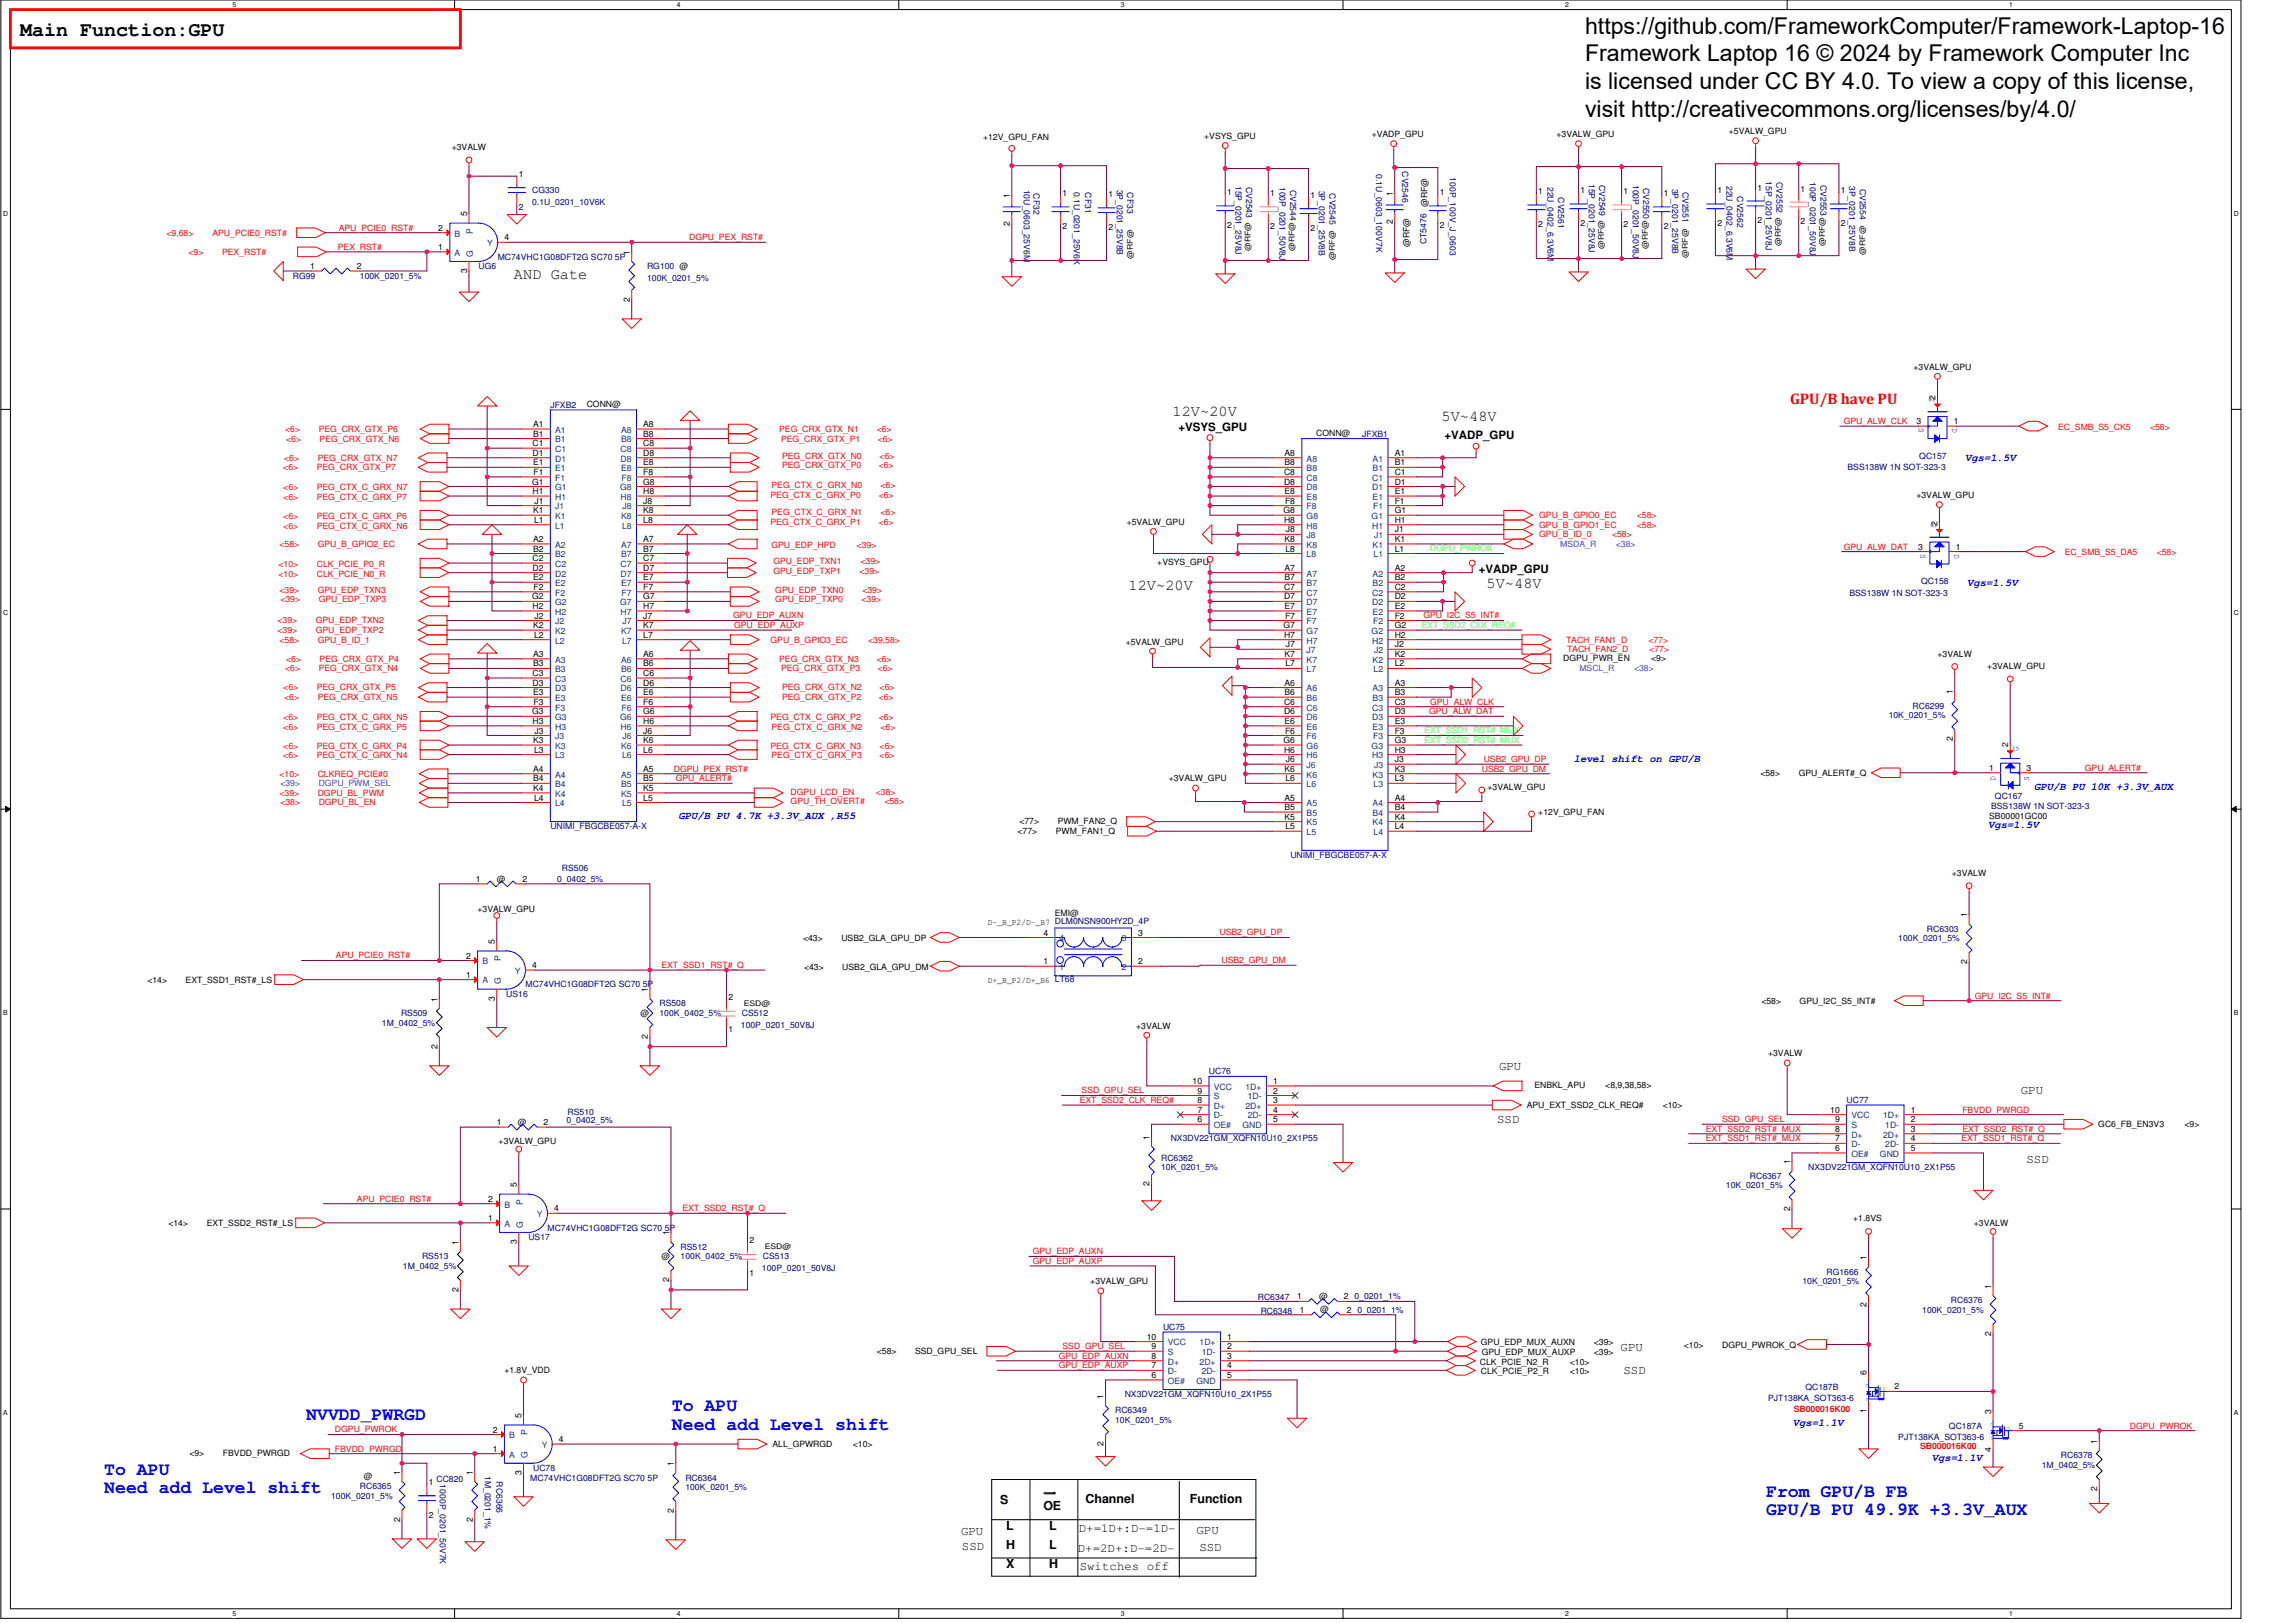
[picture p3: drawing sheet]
<svg xmlns="http://www.w3.org/2000/svg" width="420mm" height="297mm" viewBox="0 0 420 297" stroke-linecap="round" stroke-linejoin="round" font-family="sans-serif">
<defs><g id="words">
<g font-size="4.2">
<text x="290.2" y="6.2">https://github.com/FrameworkComputer/Framework-Laptop-16</text>
<text x="290.2" y="11.2">Framework Laptop 16 © 2024 by Framework Computer Inc</text>
<text x="290.2" y="16.3">is licensed under CC BY 4.0. To view a copy of this license,</text>
<text x="290.2" y="21.4">visit http://creativecommons.org/licenses/by/4.0/</text>
</g>
<text font-size="3.7" x="3.7" y="6.6">Main Function:GPU</text>
<g font-size="3.3" fill="#00f">
<text x="56.1" y="259.9">NVVDD_PWRGD</text>
<text x="123" y="258.3">To APU</text>
<text x="123" y="261.6">Need add Level shift</text>
<text x="19.1" y="269.9">To APU</text>
<text x="19.1" y="273.2">Need add Level shift</text>
<text x="323.3" y="273.9">From GPU/B FB</text>
<text x="323.3" y="277.2">GPU/B PU 49.9K +3.3V_AUX</text>
</g>
<g font-size="2.8">
<text x="94.1" y="51.1">AND Gate</text>
<text x="214.7" y="76.1">12V~20V</text>
<text x="263.9" y="77">5V~48V</text>
<text x="272.2" y="107.7">5V~48V</text>
<text x="206.6" y="108">12V~20V</text>
</g>
<text font-size="2.8" fill="#f00" x="327.7" y="74">GPU/B have PU</text>
<g font-size="2.3">
<text x="274.4" y="195.9">GPU</text>
<text x="370" y="200.3">GPU</text>
<text x="274.1" y="205.5">SSD</text>
<text x="371" y="212.9">SSD</text>
<text x="296.7" y="247.3">GPU</text>
<text x="297.2" y="251.5">SSD</text>
<text x="183.1" y="275.3">S</text>
<text x="191" y="274.1">一</text>
<text x="198.7" y="275.1">Channel</text>
<text x="217.8" y="275.1">Function</text>
<text x="175.9" y="280.9">GPU</text>
<text x="184.2" y="280">L</text>
<text x="191" y="276.4">OE</text>
<text x="192.1" y="280">L</text>
<text x="197.5" y="280.4">D+=1D+:D-=1D-</text>
<text x="219.1" y="280.7">GPU</text>
<text x="176.1" y="283.7">SSD</text>
<text x="184.2" y="283.5">H</text>
<text x="184.2" y="287">X</text>
<text x="192.1" y="287">H</text>
<text x="192.1" y="283.5">L</text>
<text x="197.3" y="284.1">D+=2D+:D-=2D-</text>
<text x="197.7" y="287.4">Switches off</text>
<text x="219.6" y="283.9">SSD</text>
</g>
<g font-size="2.1">
<text x="215.7" y="78.8">+VSYS_GPU</text>
<text x="264.5" y="80.4">+VADP_GPU</text>
<text x="270.8" y="104.8">+VADP_GPU</text>
</g>
<g font-size="1.9" fill="#00f">
<text x="359.8" y="84.3">Vgs=1.5V</text>
<text x="360.1" y="107.3">Vgs=1.5V</text>
<text x="288.1" y="139.5">level shift on GPU/B</text>
<text x="124.2" y="149.9">GPU/B PU 4.7K +3.3V_AUX ,R55</text>
<text x="372.4" y="144.6">GPU/B PU 10K +3.3V_AUX</text>
<text x="364" y="151.6">Vgs=1.5V</text>
<text x="328.2" y="261">Vgs=1.1V</text>
<text x="353.7" y="267.5">Vgs=1.1V</text>
</g>
<g font-size="1.6">
<text x="82.7" y="27.5">+3VALW</text>
<text x="180" y="25.6">+12V_GPU_FAN</text>
<text x="220.5" y="25.4">+VSYS_GPU</text>
<text x="251.1" y="25.1">+VADP_GPU</text>
<text x="285" y="25.1">+3VALW_GPU</text>
<text x="316.5" y="24.5">+5VALW_GPU</text>
<text x="95" y="32.4">1</text>
<text x="194.5" y="35.9">1</text>
<text x="224.7" y="35.8">1</text>
<text x="232.6" y="35.9">1</text>
<text x="255" y="35.9" transform="rotate(-90 255 35.9)">1</text>
<text x="263.6" y="35.8">1</text>
<text x="281.6" y="35.6">1</text>
<text x="289.3" y="35.4">1</text>
<text x="297.2" y="35.6">1</text>
<text x="304.6" y="35.9">1</text>
<text x="314.4" y="35.4">1</text>
<text x="321.8" y="34.9">1</text>
<text x="329.7" y="35.1">1</text>
<text x="337" y="35.4">1</text>
<text x="85.5" y="39.6" transform="rotate(-90 85.5 39.6)">5</text>
<text x="95" y="38.4">2</text>
<text x="184.9" y="41.4" transform="rotate(-90 184.9 41.4)">2</text>
<text x="184.9" y="36.3" transform="rotate(-90 184.9 36.3)">1</text>
<text x="194.5" y="41.9">2</text>
<text x="202.9" y="36.1">1</text>
<text x="224.7" y="41.7">2</text>
<text x="232.6" y="41.9">2</text>
<text x="239.9" y="36.3">1</text>
<text x="255" y="41" transform="rotate(-90 255 41)">2</text>
<text x="261.3" y="37.9" transform="rotate(-90 261.3 37.9)">@RF@</text>
<text x="263.6" y="41.7">2</text>
<text x="281.6" y="41.5">2</text>
<text x="289.3" y="41.4">2</text>
<text x="297.2" y="41.5">2</text>
<text x="304.6" y="41.9">2</text>
<text x="314.4" y="41.4">2</text>
<text x="321.8" y="40.8">2</text>
<text x="329.7" y="41">2</text>
<text x="337" y="41.4">2</text>
<text x="80.2" y="42.2">2</text>
<text x="80.2" y="45.7">1</text>
<text x="92.3" y="44">4</text>
<text x="115.3" y="46.6" transform="rotate(-90 115.3 46.6)">1</text>
<text x="202.9" y="42.1">2</text>
<text x="239.9" y="42.2">2</text>
<text x="258" y="45.2" transform="rotate(-90 258 45.2)">@RF@</text>
<text x="56.8" y="49.2">1</text>
<text x="65.4" y="49.2">2</text>
<text x="85.5" y="50" transform="rotate(-90 85.5 50)">3</text>
<text x="115.3" y="55.2" transform="rotate(-90 115.3 55.2)">2</text>
<text x="350.3" y="67.7">+3VALW_GPU</text>
<text x="107.4" y="74.5">CONN@</text>
<text x="350.8" y="77.6">3</text>
<text x="354.4" y="73.3" transform="rotate(-90 354.4 73.3)">2</text>
<text x="357.7" y="77.6">1</text>
<text x="97.5" y="81.7">C1</text>
<text x="97.5" y="83.4">D1</text>
<text x="97.6" y="78.2">A1</text>
<text x="97.6" y="79.9">B1</text>
<text x="117.8" y="78.2">A8</text>
<text x="117.8" y="79.9">B8</text>
<text x="117.8" y="81.7">C8</text>
<text x="117.8" y="83.4">D8</text>
<text x="235.2" y="83.4">A8</text>
<text x="241" y="79.7">CONN@</text>
<text x="255.3" y="83.4">A1</text>
<text x="97.4" y="88.7">G1</text>
<text x="97.6" y="85.2">E1</text>
<text x="97.7" y="86.9">F1</text>
<text x="117.8" y="88.7">G8</text>
<text x="117.8" y="86.9">F8</text>
<text x="117.8" y="85.2">E8</text>
<text x="235.1" y="86.9">C8</text>
<text x="235.1" y="88.7">D8</text>
<text x="235.2" y="85.2">B8</text>
<text x="255.3" y="85.2">B1</text>
<text x="255.3" y="86.9">C1</text>
<text x="255.3" y="88.7">D1</text>
<text x="97.5" y="90.4">H1</text>
<text x="97.6" y="93.9">K1</text>
<text x="97.8" y="95.7">L1</text>
<text x="97.9" y="92.2">J1</text>
<text x="117.8" y="92.2">J8</text>
<text x="117.8" y="95.7">L8</text>
<text x="117.8" y="93.9">K8</text>
<text x="117.8" y="90.4">H8</text>
<text x="235" y="93.9">G8</text>
<text x="235.1" y="95.7">H8</text>
<text x="235.2" y="90.4">E8</text>
<text x="235.3" y="92.2">F8</text>
<text x="255.3" y="93.9">G1</text>
<text x="255.3" y="92.2">F1</text>
<text x="255.3" y="90.4">E1</text>
<text x="255.3" y="95.7">H1</text>
<text x="350.9" y="91.1">+3VALW_GPU</text>
<text x="97.6" y="99.2">A2</text>
<text x="97.6" y="100.9">B2</text>
<text x="117.8" y="99.2">A7</text>
<text x="117.8" y="100.9">B7</text>
<text x="206.3" y="96">+5VALW_GPU</text>
<text x="235.2" y="99.2">K8</text>
<text x="235.3" y="100.9">L8</text>
<text x="235.4" y="97.4">J8</text>
<text x="255.3" y="97.4">J1</text>
<text x="255.3" y="100.9">L1</text>
<text x="255.3" y="99.2">K1</text>
<text x="351.2" y="100.6">3</text>
<text x="354.7" y="96.2" transform="rotate(-90 354.7 96.2)">2</text>
<text x="358" y="100.6">1</text>
<text x="97.5" y="102.7">C2</text>
<text x="97.5" y="104.5">D2</text>
<text x="97.6" y="106.2">E2</text>
<text x="97.7" y="108">F2</text>
<text x="117.8" y="108">F7</text>
<text x="117.8" y="106.2">E7</text>
<text x="117.8" y="102.7">C7</text>
<text x="117.8" y="104.5">D7</text>
<text x="211.9" y="103.4">+VSYS_GPU</text>
<text x="235.1" y="108">C7</text>
<text x="235.2" y="104.5">A7</text>
<text x="235.2" y="106.2">B7</text>
<text x="255.3" y="104.5">A2</text>
<text x="255.3" y="106.2">B2</text>
<text x="255.3" y="108">C2</text>
<text x="97.4" y="109.7">G2</text>
<text x="97.5" y="111.5">H2</text>
<text x="97.9" y="113.2">J2</text>
<text x="117.8" y="109.7">G7</text>
<text x="117.8" y="113.2">J7</text>
<text x="117.8" y="111.5">H7</text>
<text x="235.1" y="109.7">D7</text>
<text x="235.2" y="111.5">E7</text>
<text x="235.3" y="113.2">F7</text>
<text x="255.3" y="113.2">F2</text>
<text x="255.3" y="111.5">E2</text>
<text x="255.3" y="109.7">D2</text>
<text x="97.6" y="115">K2</text>
<text x="97.8" y="116.7">L2</text>
<text x="117.8" y="116.7">L7</text>
<text x="117.8" y="115">K7</text>
<text x="206.1" y="118">+5VALW_GPU</text>
<text x="235" y="115">G7</text>
<text x="235.1" y="116.7">H7</text>
<text x="235.4" y="118.5">J7</text>
<text x="255.3" y="115">G2</text>
<text x="255.3" y="118.5">J2</text>
<text x="255.3" y="116.7">H2</text>
<text x="97.5" y="123.7">C3</text>
<text x="97.5" y="125.5">D3</text>
<text x="97.6" y="120.2">A3</text>
<text x="97.6" y="122">B3</text>
<text x="117.8" y="120.2">A6</text>
<text x="117.8" y="122">B6</text>
<text x="117.8" y="123.7">C6</text>
<text x="117.8" y="125.5">D6</text>
<text x="235.2" y="125.5">A6</text>
<text x="235.2" y="120.2">K7</text>
<text x="235.3" y="122">L7</text>
<text x="255.3" y="122">L2</text>
<text x="255.3" y="125.5">A3</text>
<text x="255.3" y="120.2">K2</text>
<text x="286.2" y="120.9">DGPU_PWR_EN</text>
<text x="302.3" y="120.9">&lt;9&gt;</text>
<text x="354.7" y="120.2">+3VALW</text>
<text x="363.8" y="122.5">+3VALW_GPU</text>
<text x="97.4" y="130.7">G3</text>
<text x="97.6" y="127.2">E3</text>
<text x="97.7" y="129">F3</text>
<text x="117.8" y="130.7">G6</text>
<text x="117.8" y="129">F6</text>
<text x="117.8" y="127.2">E6</text>
<text x="235.1" y="129">C6</text>
<text x="235.1" y="130.7">D6</text>
<text x="235.2" y="127.2">B6</text>
<text x="255.3" y="127.2">B3</text>
<text x="255.3" y="129">C3</text>
<text x="255.3" y="130.7">D3</text>
<text x="357.5" y="127.1" transform="rotate(-90 357.5 127.1)">1</text>
<text x="97.5" y="132.5">H3</text>
<text x="97.6" y="136">K3</text>
<text x="97.8" y="137.8">L3</text>
<text x="97.9" y="134.2">J3</text>
<text x="117.8" y="134.2">J6</text>
<text x="117.8" y="137.8">L6</text>
<text x="117.8" y="136">K6</text>
<text x="117.8" y="132.5">H6</text>
<text x="235" y="136">G6</text>
<text x="235.1" y="137.8">H6</text>
<text x="235.2" y="132.5">E6</text>
<text x="235.3" y="134.2">F6</text>
<text x="255.3" y="136">G3</text>
<text x="255.3" y="134.2">F3</text>
<text x="255.3" y="132.5">E3</text>
<text x="255.3" y="137.8">H3</text>
<text x="357.5" y="135.7" transform="rotate(-90 357.5 135.7)">2</text>
<text x="367.7" y="136.7" transform="rotate(-90 367.7 136.7)">2</text>
<text x="97.6" y="141.3">A4</text>
<text x="97.6" y="143">B4</text>
<text x="117.8" y="141.3">A5</text>
<text x="117.8" y="143">B5</text>
<text x="214" y="143">+3VALW_GPU</text>
<text x="235.2" y="141.3">K6</text>
<text x="235.3" y="143">L6</text>
<text x="235.4" y="139.5">J6</text>
<text x="255.3" y="139.5">J3</text>
<text x="255.3" y="143">L3</text>
<text x="255.3" y="141.3">K3</text>
<text x="322.3" y="142">&lt;58&gt;</text>
<text x="329.3" y="142">GPU_ALERT#_Q</text>
<text x="364.2" y="141.1">1</text>
<text x="371" y="141.1">3</text>
<text x="97.6" y="144.8">K4</text>
<text x="97.8" y="146.5">L4</text>
<text x="117.8" y="146.5">L5</text>
<text x="117.8" y="144.8">K5</text>
<text x="235.2" y="146.5">A5</text>
<text x="235.2" y="148.3">B5</text>
<text x="255.3" y="146.5">A4</text>
<text x="255.3" y="148.3">B4</text>
<text x="272.3" y="144.6">+3VALW_GPU</text>
<text x="281.6" y="149.2">+12V_GPU_FAN</text>
<text x="364.2" y="149.9">SB00001GC00</text>
<text x="186.3" y="152.7">&lt;77&gt;</text>
<text x="186.6" y="150.7">&lt;77&gt;</text>
<text x="193.3" y="152.7">PWM_FAN1_Q</text>
<text x="193.6" y="150.7">PWM_FAN2_Q</text>
<text x="235.2" y="150">K5</text>
<text x="235.3" y="151.8">L5</text>
<text x="255.3" y="151.8">L4</text>
<text x="255.3" y="150">K4</text>
<text x="87.1" y="161.4">1</text>
<text x="90.9" y="161.4">@</text>
<text x="95.7" y="161.4">2</text>
<text x="357.3" y="160.4">+3VALW</text>
<text x="87.4" y="166.9">+3VALW_GPU</text>
<text x="193.1" y="167.7">EMI@</text>
<text x="360.1" y="167.9" transform="rotate(-90 360.1 167.9)">1</text>
<text x="90.6" y="172.8" transform="rotate(-90 90.6 172.8)">5</text>
<text x="147" y="172.3">&lt;43&gt;</text>
<text x="154" y="172.3">USB2_GLA_GPU_DP</text>
<text x="180.9" y="169.3">D-_B_P2/D-_B7 DLM0NSN900HY2D_4P</text>
<text x="191" y="171.2">4</text>
<text x="208.4" y="171.2">3</text>
<text x="27" y="179.8">&lt;14&gt;</text>
<text x="34" y="179.8">EXT_SSD1_RST#_LS</text>
<text x="85.3" y="175.4">2</text>
<text x="85.3" y="178.9">1</text>
<text x="97.4" y="177.2">4</text>
<text x="147.2" y="177.5">&lt;43&gt;</text>
<text x="154.2" y="177.5">USB2_GLA_GPU_DM</text>
<text x="180.9" y="179.8">D+_B_P2/D+_B6 LT68</text>
<text x="191" y="176.5">1</text>
<text x="208.4" y="176.5">2</text>
<text x="360.1" y="176.5" transform="rotate(-90 360.1 176.5)">2</text>
<text x="80.1" y="183.3" transform="rotate(-90 80.1 183.3)">1</text>
<text x="90.6" y="183.2" transform="rotate(-90 90.6 183.2)">3</text>
<text x="117.2" y="186">@</text>
<text x="118.6" y="181.6" transform="rotate(-90 118.6 181.6)">1</text>
<text x="133.4" y="183">2</text>
<text x="322.5" y="183.7">&lt;58&gt;</text>
<text x="329.5" y="183.7">GPU_I2C_S5_INT#</text>
<text x="80.1" y="191.9" transform="rotate(-90 80.1 191.9)">2</text>
<text x="118.6" y="190.2" transform="rotate(-90 118.6 190.2)">2</text>
<text x="133.4" y="188.9">1</text>
<text x="208" y="188.2">+3VALW</text>
<text x="323.7" y="193.3">+3VALW</text>
<text x="218.3" y="198.4">10</text>
<text x="219.2" y="203.6">7</text>
<text x="219.2" y="201.9">8</text>
<text x="219.2" y="200.1">9</text>
<text x="233.1" y="200.1">2</text>
<text x="233.1" y="203.6">4</text>
<text x="233.1" y="198.4">1</text>
<text x="233.1" y="201.9">3</text>
<text x="279.5" y="202.8">APU_EXT_SSD2_CLK_REQ#</text>
<text x="280.9" y="199.1">ENBKL_APU</text>
<text x="293.9" y="199.1">&lt;8,9,38,58&gt;</text>
<text x="304.4" y="202.8">&lt;10&gt;</text>
<text x="335.1" y="203.6">10</text>
<text x="349.8" y="203.6">1</text>
<text x="90.9" y="205.9">1</text>
<text x="91.3" y="209.4">+3VALW_GPU</text>
<text x="94.8" y="205.9">@</text>
<text x="99.5" y="205.9">2</text>
<text x="210.5" y="208.6" transform="rotate(-90 210.5 208.6)">1</text>
<text x="219.2" y="205.4">6</text>
<text x="233.1" y="205.4">5</text>
<text x="336" y="208.9">7</text>
<text x="336" y="207.1">8</text>
<text x="336" y="205.4">9</text>
<text x="349.8" y="205.4">2</text>
<text x="349.8" y="208.9">4</text>
<text x="349.8" y="207.1">3</text>
<text x="384.2" y="206.3">GC6_FB_EN3V3</text>
<text x="399.9" y="206.3">&lt;9&gt;</text>
<text x="327.7" y="213.1" transform="rotate(-90 327.7 213.1)">1</text>
<text x="336" y="210.7">6</text>
<text x="349.8" y="210.7">5</text>
<text x="89.4" y="219.9">2</text>
<text x="94.6" y="217.3" transform="rotate(-90 94.6 217.3)">5</text>
<text x="101.5" y="221.7">4</text>
<text x="210.5" y="217.2" transform="rotate(-90 210.5 217.2)">2</text>
<text x="327.7" y="221.7" transform="rotate(-90 327.7 221.7)">2</text>
<text x="30.8" y="224.3">&lt;14&gt;</text>
<text x="37.8" y="224.3">EXT_SSD2_RST#_LS</text>
<text x="83.9" y="227.8" transform="rotate(-90 83.9 227.8)">1</text>
<text x="89.4" y="223.4">1</text>
<text x="94.6" y="227.7" transform="rotate(-90 94.6 227.7)">3</text>
<text x="122.5" y="226.1" transform="rotate(-90 122.5 226.1)">1</text>
<text x="137.2" y="227.5">2</text>
<text x="339.3" y="223.5">+1.8VS</text>
<text x="361.4" y="224.3">+3VALW</text>
<text x="121.1" y="230.5">@</text>
<text x="137.2" y="233.5">1</text>
<text x="341.7" y="230.6" transform="rotate(-90 341.7 230.6)">1</text>
<text x="83.9" y="236.4" transform="rotate(-90 83.9 236.4)">2</text>
<text x="122.5" y="234.7" transform="rotate(-90 122.5 234.7)">2</text>
<text x="199.6" y="235">+3VALW_GPU</text>
<text x="237.5" y="237.8">1</text>
<text x="241.5" y="237.8">@</text>
<text x="246" y="237.8">2</text>
<text x="341.7" y="239.2" transform="rotate(-90 341.7 239.2)">2</text>
<text x="364.5" y="235.9" transform="rotate(-90 364.5 235.9)">1</text>
<text x="209.9" y="245.2">10</text>
<text x="224.7" y="245.2">1</text>
<text x="238" y="240.3">1</text>
<text x="241.7" y="240.1">@</text>
<text x="246.6" y="240.3">2</text>
<text x="364.5" y="244.5" transform="rotate(-90 364.5 244.5)">2</text>
<text x="92.3" y="251.3">+1.8V_VDD</text>
<text x="160.5" y="247.8">&lt;58&gt;</text>
<text x="167.5" y="247.8">SSD_GPU_SEL</text>
<text x="210.8" y="250.4">7</text>
<text x="210.8" y="248.7">8</text>
<text x="210.8" y="246.9">9</text>
<text x="224.7" y="246.9">2</text>
<text x="224.7" y="250.4">4</text>
<text x="224.7" y="248.7">3</text>
<text x="270.9" y="249.8">CLK_PCIE_N2_R</text>
<text x="271.1" y="246.2">GPU_EDP_MUX_AUXN</text>
<text x="271.1" y="251.5">CLK_PCIE_P2_R</text>
<text x="271.3" y="248">GPU_EDP_MUX_AUXP</text>
<text x="287.4" y="249.8">&lt;10&gt;</text>
<text x="287.4" y="251.5">&lt;10&gt;</text>
<text x="291.8" y="246.2">&lt;39&gt;</text>
<text x="291.8" y="248">&lt;39&gt;</text>
<text x="308.3" y="246.8">&lt;10&gt;</text>
<text x="315.3" y="246.8">DGPU_PWROK_Q</text>
<text x="341.7" y="251.7" transform="rotate(-90 341.7 251.7)">6</text>
<text x="202" y="256.1" transform="rotate(-90 202 256.1)">1</text>
<text x="210.8" y="252.2">6</text>
<text x="224.7" y="252.2">5</text>
<text x="346.8" y="254.3">2</text>
<text x="90.2" y="262.2">2</text>
<text x="95.5" y="259.6" transform="rotate(-90 95.5 259.6)">5</text>
<text x="102.3" y="263.9">4</text>
<text x="341.7" y="258.5" transform="rotate(-90 341.7 258.5)">1</text>
<text x="364.5" y="258.9" transform="rotate(-90 364.5 258.9)">3</text>
<text x="369.6" y="261.5">5</text>
<text x="34.7" y="266.4">&lt;9&gt;</text>
<text x="40.8" y="266.4">FBVDD_PWRGD</text>
<text x="73.2" y="269.9" transform="rotate(-90 73.2 269.9)">1</text>
<text x="86.6" y="269.9" transform="rotate(-90 86.6 269.9)">1</text>
<text x="90.2" y="265.7">1</text>
<text x="95.5" y="269.9" transform="rotate(-90 95.5 269.9)">3</text>
<text x="123.4" y="268.3" transform="rotate(-90 123.4 268.3)">1</text>
<text x="141.4" y="264.8">ALL_GPWRGD</text>
<text x="156.1" y="264.8">&lt;10&gt;</text>
<text x="202" y="264.6" transform="rotate(-90 202 264.6)">2</text>
<text x="364.5" y="265.7" transform="rotate(-90 364.5 265.7)">4</text>
<text x="384" y="264.3" transform="rotate(-90 384 264.3)">1</text>
<text x="66.6" y="270.6">@</text>
<text x="78.5" y="271.8">1</text>
<text x="384" y="272.9" transform="rotate(-90 384 272.9)">2</text>
<text x="73.2" y="278.5" transform="rotate(-90 73.2 278.5)">2</text>
<text x="78.5" y="277.8">2</text>
<text x="86.6" y="278.5" transform="rotate(-90 86.6 278.5)">2</text>
<text x="123.4" y="276.9" transform="rotate(-90 123.4 276.9)">2</text>
</g>
<g font-size="1.6" fill="#000080">
<text x="97.4" y="35.4">CG330</text>
<text x="187.5" y="34.7" transform="rotate(90 187.5 34.7)">10U_0603_25V6M</text>
<text x="189.2" y="35.4" transform="rotate(90 189.2 35.4)">CF32</text>
<text x="196.6" y="35.1" transform="rotate(90 196.6 35.1)">0.1U_0201_25V6K</text>
<text x="198.7" y="35.2" transform="rotate(90 198.7 35.2)">CF31</text>
<text x="204.5" y="34.7" transform="rotate(90 204.5 34.7)">3P_0201_25V8B</text>
<text x="206.4" y="35.2" transform="rotate(90 206.4 35.2)">CF33</text>
<text x="226.2" y="34" transform="rotate(90 226.2 34)">15P_0201_25V8J</text>
<text x="228.1" y="34.2" transform="rotate(90 228.1 34.2)">CV2543</text>
<text x="234.2" y="34.2" transform="rotate(90 234.2 34.2)">100P_0201_50V8J</text>
<text x="236.2" y="34.7" transform="rotate(90 236.2 34.7)">CV2544</text>
<text x="241.4" y="34.9" transform="rotate(90 241.4 34.9)">3P_0201_25V8B</text>
<text x="243.4" y="35.4" transform="rotate(90 243.4 35.4)">CV2545</text>
<text x="252" y="31.9" transform="rotate(90 252 31.9)">0.1U_0603_100V7K</text>
<text x="256.7" y="31.4" transform="rotate(90 256.7 31.4)">CV2546</text>
<text x="265.4" y="32.4" transform="rotate(90 265.4 32.4)">100P_100V_J_0603</text>
<text x="283.3" y="34.2" transform="rotate(90 283.3 34.2)">22U_0402_6.3V6M</text>
<text x="290.9" y="33.6" transform="rotate(90 290.9 33.6)">15P_0201_25V8J</text>
<text x="292.8" y="33.8" transform="rotate(90 292.8 33.8)">CV2549</text>
<text x="298.9" y="33.8" transform="rotate(90 298.9 33.8)">100P_0201_50V8J</text>
<text x="300.8" y="34.4" transform="rotate(90 300.8 34.4)">CV2550</text>
<text x="306.1" y="34.5" transform="rotate(90 306.1 34.5)">3P_0201_25V8B</text>
<text x="308" y="35.1" transform="rotate(90 308 35.1)">CV2551</text>
<text x="316.1" y="34" transform="rotate(90 316.1 34)">22U_0402_6.3V6M</text>
<text x="318" y="35.9" transform="rotate(90 318 35.9)">CV2562</text>
<text x="323.3" y="33.1" transform="rotate(90 323.3 33.1)">15P_0201_25V8J</text>
<text x="325.2" y="33.3" transform="rotate(90 325.2 33.3)">CV2552</text>
<text x="331.3" y="33.3" transform="rotate(90 331.3 33.3)">100P_0201_50V8J</text>
<text x="333.3" y="33.8" transform="rotate(90 333.3 33.8)">CV2553</text>
<text x="338.5" y="34" transform="rotate(90 338.5 34)">3P_0201_25V8B</text>
<text x="340.5" y="34.5" transform="rotate(90 340.5 34.5)">CV2554</text>
<text x="97.4" y="37.5">0.1U_0201_10V6K</text>
<text x="285.3" y="36.1" transform="rotate(90 285.3 36.1)">CV2561</text>
<text x="91.1" y="47.5">MC74VHC1G08DFT2G SC70 5P</text>
<text x="261.2" y="44.7" transform="rotate(-90 261.2 44.7)">CT5476</text>
<text x="53.6" y="51">RG99</text>
<text x="65.9" y="51">100K_0201_5%</text>
<text x="87.6" y="49.3">UG6</text>
<text x="118.5" y="49.3">RG100 @</text>
<text x="118.5" y="51.4">100K_0201_5%</text>
<text x="100.8" y="74.7">JFXB2</text>
<text x="249.4" y="79.9">JFXB1</text>
<text x="351.4" y="84">QC157</text>
<text x="338.2" y="86.1">BSS138W 1N SOT-323-3</text>
<text x="351.7" y="106.9">QC158</text>
<text x="338.6" y="109">BSS138W 1N SOT-323-3</text>
<text x="345.8" y="131.5">10K_0201_5%</text>
<text x="350.1" y="129.7">RC6299</text>
<text x="364.5" y="148.1">BSS138W 1N SOT-323-3</text>
<text x="365.2" y="146.2">QC167</text>
<text x="100.8" y="151.8">UNIMI_FBGCBE057-A-X</text>
<text x="102" y="161.4">0_0402_5%</text>
<text x="102.9" y="159.5">RS506</text>
<text x="236.2" y="157">UNIMI_FBGCBE057-A-X</text>
<text x="347.5" y="172.3">100K_0201_5%</text>
<text x="352.8" y="170.5">RC6303</text>
<text x="73.4" y="186">RS509</text>
<text x="92.7" y="182.5">US16</text>
<text x="96.2" y="180.7">MC74VHC1G08DFT2G SC70 5P</text>
<text x="120.7" y="184.2">RS508</text>
<text x="120.7" y="186">100K_0402_5%</text>
<text x="135.8" y="186">CS512</text>
<text x="69.9" y="187.7">1M_0402_5%</text>
<text x="135.6" y="188.1">100P_0201_50V8J</text>
<text x="221.3" y="196.6">UC76</text>
<text x="338.1" y="201.9">UC77</text>
<text x="103.7" y="205.6">0_0402_5%</text>
<text x="103.9" y="204">RS510</text>
<text x="214.3" y="208.9">NX3DV221GM_XQFN10U10_2X1P55</text>
<text x="212.6" y="212.4">RC6362</text>
<text x="212.6" y="214.2">10K_0201_5%</text>
<text x="320.4" y="215.8">RC6367</text>
<text x="331" y="214.2">NX3DV221GM_XQFN10U10_2X1P55</text>
<text x="316" y="217.5">10K_0201_5%</text>
<text x="96.7" y="227">US17</text>
<text x="100.2" y="225.2">MC74VHC1G08DFT2G SC70 5P</text>
<text x="73.8" y="232.2">1M_0402_5%</text>
<text x="77.3" y="230.5">RS513</text>
<text x="124.6" y="228.7">RS512</text>
<text x="124.6" y="230.5">100K_0402_5%</text>
<text x="139.5" y="232.6">100P_0201_50V8J</text>
<text x="139.7" y="230.5">CS513</text>
<text x="334.4" y="233.3">RG1666</text>
<text x="230.3" y="238">RC6347</text>
<text x="248" y="237.8">0_0201_1%</text>
<text x="330" y="235">10K_0201_5%</text>
<text x="357.2" y="238.5">RC6376</text>
<text x="212.9" y="243.4">UC75</text>
<text x="230.8" y="240.5">RC6348</text>
<text x="248.5" y="240.3">0_0201_1%</text>
<text x="351.9" y="240.3">100K_0201_5%</text>
<text x="205.9" y="255.7">NX3DV221GM_XQFN10U10_2X1P55</text>
<text x="323.7" y="256.4">PJT138KA_SOT363-6</text>
<text x="330.5" y="254.5">QC187B</text>
<text x="204.2" y="258.7">RC6349</text>
<text x="204.2" y="260.4">10K_0201_5%</text>
<text x="347.5" y="263.6">PJT138KA_SOT363-6</text>
<text x="356.8" y="261.5">QC187A</text>
<text x="97.6" y="269.2">UC78</text>
<text x="373.8" y="268.7">1M_0402_5%</text>
<text x="377.3" y="266.9">RC6378</text>
<text x="60.6" y="274.3">100K_0201_5%</text>
<text x="65.9" y="272.5">RC6365</text>
<text x="79.9" y="271.3">CC820</text>
<text x="80.5" y="271.7" transform="rotate(90 80.5 271.7)">1000P_0201_50V7K</text>
<text x="88.8" y="270.1" transform="rotate(90 88.8 270.1)">1M_0201_1%</text>
<text x="90.9" y="271.1" transform="rotate(90 90.9 271.1)">RC6366</text>
<text x="97.1" y="271.1">MC74VHC1G08DFT2G SC70 5P</text>
<text x="125.5" y="271">RC6364</text>
<text x="125.5" y="272.7">100K_0201_5%</text>
</g>
<g font-size="1.6" fill="#f00">
<text x="30.5" y="43.1">&lt;9,68&gt;</text>
<text x="34.5" y="46.6">&lt;9&gt;</text>
<text x="38.9" y="43.1">APU_PCIE0_RST#</text>
<text x="40.6" y="46.6">PEX_RST#</text>
<text x="61.8" y="45.7">PEX_RST#</text>
<text x="62" y="42.2">APU_PCIE0_RST#</text>
<text x="126.2" y="44">DGPU_PEX_RST#</text>
<text x="337.5" y="77.6">GPU_ALW_CLK</text>
<text x="52.2" y="79.1">&lt;6&gt;</text>
<text x="52.4" y="80.8">&lt;6&gt;</text>
<text x="58.3" y="79.1">PEG_CRX_GTX_P6</text>
<text x="58.5" y="80.8">PEG_CRX_GTX_N6</text>
<text x="142.6" y="79.1">PEG_CRX_GTX_N1</text>
<text x="143" y="80.8">PEG_CRX_GTX_P1</text>
<text x="143.2" y="84">PEG_CRX_GTX_N0</text>
<text x="160.5" y="79.1">&lt;6&gt;</text>
<text x="160.7" y="80.8">&lt;6&gt;</text>
<text x="161" y="84">&lt;6&gt;</text>
<text x="376.8" y="78.7">EC_SMB_S5_CK5</text>
<text x="393.6" y="78.7">&lt;58&gt;</text>
<text x="51.9" y="89.7">&lt;6&gt;</text>
<text x="51.9" y="86.1">&lt;6&gt;</text>
<text x="52" y="84.3">&lt;6&gt;</text>
<text x="58" y="89.7">PEG_CTX_C_GRX_N7</text>
<text x="58" y="86.1">PEG_CRX_GTX_P7</text>
<text x="58.2" y="84.3">PEG_CRX_GTX_N7</text>
<text x="141.2" y="89.4">PEG_CTX_C_GRX_N0</text>
<text x="143.2" y="85.7">PEG_CRX_GTX_P0</text>
<text x="160.9" y="85.7">&lt;6&gt;</text>
<text x="161.2" y="89.4">&lt;6&gt;</text>
<text x="51.9" y="91.5">&lt;6&gt;</text>
<text x="51.9" y="95">&lt;6&gt;</text>
<text x="58" y="91.5">PEG_CTX_C_GRX_P7</text>
<text x="58" y="95">PEG_CTX_C_GRX_P6</text>
<text x="141.1" y="91.1">PEG_CTX_C_GRX_P0</text>
<text x="141.2" y="94.3">PEG_CTX_C_GRX_N1</text>
<text x="160.9" y="91.1">&lt;6&gt;</text>
<text x="161.2" y="94.3">&lt;6&gt;</text>
<text x="281.8" y="94.8">GPU_B_GPIO0_EC</text>
<text x="299.7" y="94.8">&lt;58&gt;</text>
<text x="51.2" y="100.1">&lt;58&gt;</text>
<text x="51.9" y="96.7">&lt;6&gt;</text>
<text x="58" y="96.7">PEG_CTX_C_GRX_N6</text>
<text x="58.2" y="100.1">GPU_B_GPIO2_EC</text>
<text x="141.1" y="96">PEG_CTX_C_GRX_P1</text>
<text x="141.2" y="100.3">GPU_EDP_HPD</text>
<text x="156.8" y="100.3">&lt;39&gt;</text>
<text x="160.9" y="96">&lt;6&gt;</text>
<text x="281.8" y="98.3">GPU_B_ID_0</text>
<text x="281.8" y="96.6">GPU_B_GPIO1_EC</text>
<text x="295.1" y="98.3">&lt;58&gt;</text>
<text x="299.7" y="96.6">&lt;58&gt;</text>
<text x="337.5" y="100.6">GPU_ALW_DAT</text>
<text x="378" y="101.7">EC_SMB_S5_DA5</text>
<text x="394.8" y="101.7">&lt;58&gt;</text>
<text x="51" y="103.8">&lt;10&gt;</text>
<text x="51" y="105.5">&lt;10&gt;</text>
<text x="58" y="103.8">CLK_PCIE_P0_R</text>
<text x="58" y="105.5">CLK_PCIE_N0_R</text>
<text x="141.6" y="103.2">GPU_EDP_TXN1</text>
<text x="141.6" y="105">GPU_EDP_TXP1</text>
<text x="157.4" y="105">&lt;39&gt;</text>
<text x="157.5" y="103.2">&lt;39&gt;</text>
<text x="51.2" y="108.5">&lt;39&gt;</text>
<text x="51.3" y="110.2">&lt;39&gt;</text>
<text x="58.2" y="108.5">GPU_EDP_TXN3</text>
<text x="58.3" y="110.2">GPU_EDP_TXP3</text>
<text x="134.2" y="113.2">GPU_EDP_AUXN</text>
<text x="141.9" y="110.2">GPU_EDP_TXP0</text>
<text x="141.9" y="108.5">GPU_EDP_TXN0</text>
<text x="157.7" y="110.2">&lt;39&gt;</text>
<text x="157.9" y="108.5">&lt;39&gt;</text>
<text x="260.6" y="113.2">GPU_I2C_S5_INT#</text>
<text x="50.8" y="114.1">&lt;39&gt;</text>
<text x="50.8" y="115.9">&lt;39&gt;</text>
<text x="51.2" y="117.6">&lt;58&gt;</text>
<text x="57.8" y="114.1">GPU_EDP_TXN2</text>
<text x="57.8" y="115.9">GPU_EDP_TXP2</text>
<text x="58.2" y="117.6">GPU_B_ID_1</text>
<text x="134.4" y="114.9">GPU_EDP_AUXP</text>
<text x="141.1" y="117.6">GPU_B_GPIO3_EC</text>
<text x="158.9" y="117.6">&lt;39,58&gt;</text>
<text x="286.7" y="117.6">TACH_FAN1_D</text>
<text x="286.9" y="119.4">TACH_FAN2_D</text>
<text x="301.8" y="117.6">&lt;77&gt;</text>
<text x="302" y="119.4">&lt;77&gt;</text>
<text x="52.2" y="122.9">&lt;6&gt;</text>
<text x="52.4" y="121.1">&lt;6&gt;</text>
<text x="58.3" y="122.9">PEG_CRX_GTX_N4</text>
<text x="58.5" y="121.1">PEG_CRX_GTX_P4</text>
<text x="142.6" y="121.1">PEG_CRX_GTX_N3</text>
<text x="143" y="122.9">PEG_CRX_GTX_P3</text>
<text x="160.5" y="121.1">&lt;6&gt;</text>
<text x="160.7" y="122.9">&lt;6&gt;</text>
<text x="51.9" y="131.8">&lt;6&gt;</text>
<text x="51.9" y="126.4">&lt;6&gt;</text>
<text x="52" y="128.1">&lt;6&gt;</text>
<text x="58" y="131.8">PEG_CTX_C_GRX_N5</text>
<text x="58" y="126.4">PEG_CRX_GTX_P5</text>
<text x="58.2" y="128.1">PEG_CRX_GTX_N5</text>
<text x="141.1" y="131.8">PEG_CTX_C_GRX_P2</text>
<text x="143.2" y="128.1">PEG_CRX_GTX_P2</text>
<text x="143.2" y="126.4">PEG_CRX_GTX_N2</text>
<text x="160.9" y="131.8">&lt;6&gt;</text>
<text x="160.9" y="128.1">&lt;6&gt;</text>
<text x="161" y="126.4">&lt;6&gt;</text>
<text x="261.6" y="130.7">GPU_ALW_DAT</text>
<text x="261.8" y="129">GPU_ALW_CLK</text>
<text x="51.9" y="133.6">&lt;6&gt;</text>
<text x="51.9" y="137.1">&lt;6&gt;</text>
<text x="58" y="133.6">PEG_CTX_C_GRX_P5</text>
<text x="58" y="137.1">PEG_CTX_C_GRX_P4</text>
<text x="141.1" y="137.1">PEG_CTX_C_GRX_N3</text>
<text x="141.2" y="133.6">PEG_CTX_C_GRX_N2</text>
<text x="161" y="137.1">&lt;6&gt;</text>
<text x="161.2" y="133.6">&lt;6&gt;</text>
<text x="51.2" y="142.1">&lt;10&gt;</text>
<text x="51.9" y="138.8">&lt;6&gt;</text>
<text x="58" y="138.8">PEG_CTX_C_GRX_N4</text>
<text x="58.2" y="142.1">CLKREQ_PCIE#0</text>
<text x="123.4" y="141.2">DGPU_PEX_RST#</text>
<text x="123.7" y="143">GPU_ALERT#</text>
<text x="141.2" y="138.8">PEG_CTX_C_GRX_P3</text>
<text x="161" y="138.8">&lt;6&gt;</text>
<text x="271.3" y="141.2">USB2_GPU_DM</text>
<text x="271.6" y="139.5">USB2_GPU_DP</text>
<text x="381.7" y="141.1">GPU_ALERT#</text>
<text x="51.2" y="145.6">&lt;39&gt;</text>
<text x="51.3" y="147.4">&lt;38&gt;</text>
<text x="58.2" y="145.6">DGPU_BL_PWM</text>
<text x="58.3" y="147.4">DGPU_BL_EN</text>
<text x="144.7" y="145.5">DGPU_LCD_EN</text>
<text x="144.7" y="147.2">GPU_TH_OVERT#</text>
<text x="160.3" y="145.5">&lt;38&gt;</text>
<text x="161.9" y="147.2">&lt;58&gt;</text>
<text x="223.3" y="171.2">USB2_GPU_DP</text>
<text x="61.5" y="175.4">APU_PCIE0_RST#</text>
<text x="121.1" y="177.2">EXT_SSD1_RST#_Q</text>
<text x="223.6" y="176.3">USB2_GPU_DM</text>
<text x="361.5" y="182.8">GPU_I2C_S5_INT#</text>
<text x="197.7" y="201.9">EXT_SSD2_CLK_REQ#</text>
<text x="198" y="200.1">SSD_GPU_SEL</text>
<text x="359.3" y="203.6">FBVDD_PWRGD</text>
<text x="312.3" y="207.1">EXT_SSD2_RST#_MUX</text>
<text x="312.3" y="208.9">EXT_SSD1_RST#_MUX</text>
<text x="315.3" y="205.4">SSD_GPU_SEL</text>
<text x="359.1" y="208.9">EXT_SSD1_RST#_Q</text>
<text x="359.3" y="207.1">EXT_SSD2_RST#_Q</text>
<text x="65.4" y="219.9">APU_PCIE0_RST#</text>
<text x="124.9" y="221.7">EXT_SSD2_RST#_Q</text>
<text x="189.1" y="229.6">GPU_EDP_AUXN</text>
<text x="189.1" y="231.3">GPU_EDP_AUXP</text>
<text x="193.8" y="250.4">GPU_EDP_AUXP</text>
<text x="193.8" y="248.7">GPU_EDP_AUXN</text>
<text x="194.5" y="246.9">SSD_GPU_SEL</text>
<text x="61.3" y="262.2">DGPU_PWROK</text>
<text x="328.4" y="258.4">SB000016K00</text>
<text x="389.9" y="261.5">DGPU_PWROK</text>
<text x="61.3" y="265.7">FBVDD_PWRGD</text>
<text x="351.6" y="265.2">SB000016K00</text>
</g>
<g font-size="1.6" fill="#004080">
<text x="83.2" y="43.3">B</text>
<text x="83.2" y="46.8">A</text>
<text x="86.6" y="47" transform="rotate(-90 86.6 47)">G</text>
<text x="86.6" y="42.8" transform="rotate(-90 86.6 42.8)">P</text>
<text x="89.2" y="45">Y</text>
<text x="101.6" y="79.2">A1</text>
<text x="101.6" y="81">B1</text>
<text x="101.6" y="82.7">C1</text>
<text x="113.6" y="82.7">C8</text>
<text x="113.7" y="79.2">A8</text>
<text x="113.7" y="81">B8</text>
<text x="101.6" y="84.5">D1</text>
<text x="101.6" y="86.2">E1</text>
<text x="101.6" y="88">F1</text>
<text x="101.6" y="89.7">G1</text>
<text x="113.5" y="89.7">G8</text>
<text x="113.6" y="84.5">D8</text>
<text x="113.7" y="86.2">E8</text>
<text x="113.8" y="88">F8</text>
<text x="239.2" y="84.5">A8</text>
<text x="239.2" y="86.2">B8</text>
<text x="239.2" y="88">C8</text>
<text x="239.2" y="89.7">D8</text>
<text x="251.2" y="88">C1</text>
<text x="251.2" y="89.7">D1</text>
<text x="251.3" y="84.5">A1</text>
<text x="251.3" y="86.2">B1</text>
<text x="101.6" y="91.5">H1</text>
<text x="101.6" y="93.2">J1</text>
<text x="101.6" y="95">K1</text>
<text x="113.6" y="91.5">H8</text>
<text x="113.7" y="95">K8</text>
<text x="114" y="93.2">J8</text>
<text x="239.2" y="91.5">E8</text>
<text x="239.2" y="93.2">F8</text>
<text x="239.2" y="95">G8</text>
<text x="251.1" y="95">G1</text>
<text x="251.3" y="91.5">E1</text>
<text x="251.4" y="93.2">F1</text>
<text x="101.6" y="96.7">L1</text>
<text x="101.6" y="100.3">A2</text>
<text x="113.7" y="100.3">A7</text>
<text x="113.9" y="96.7">L8</text>
<text x="239.2" y="96.7">H8</text>
<text x="239.2" y="98.5">J8</text>
<text x="239.2" y="100.3">K8</text>
<text x="251.2" y="96.7">H1</text>
<text x="251.3" y="100.3">K1</text>
<text x="251.6" y="98.5">J1</text>
<text x="101.6" y="102">B2</text>
<text x="101.6" y="103.8">C2</text>
<text x="101.6" y="105.5">D2</text>
<text x="101.6" y="107.3">E2</text>
<text x="113.6" y="103.8">C7</text>
<text x="113.6" y="105.5">D7</text>
<text x="113.7" y="102">B7</text>
<text x="113.7" y="107.3">E7</text>
<text x="239.2" y="105.5">A7</text>
<text x="239.2" y="107.3">B7</text>
<text x="239.2" y="102">L8</text>
<text x="251.3" y="105.5">A2</text>
<text x="251.3" y="107.3">B2</text>
<text x="251.5" y="102">L1</text>
<text x="101.6" y="109">F2</text>
<text x="101.6" y="110.8">G2</text>
<text x="101.6" y="112.5">H2</text>
<text x="113.5" y="110.8">G7</text>
<text x="113.6" y="112.5">H7</text>
<text x="113.8" y="109">F7</text>
<text x="239.2" y="109">C7</text>
<text x="239.2" y="110.8">D7</text>
<text x="239.2" y="112.5">E7</text>
<text x="251.2" y="109">C2</text>
<text x="251.2" y="110.8">D2</text>
<text x="251.3" y="112.5">E2</text>
<text x="101.6" y="114.3">J2</text>
<text x="101.6" y="116">K2</text>
<text x="101.6" y="117.8">L2</text>
<text x="113.7" y="116">K7</text>
<text x="113.9" y="117.8">L7</text>
<text x="114" y="114.3">J7</text>
<text x="239.2" y="114.3">F7</text>
<text x="239.2" y="116">G7</text>
<text x="239.2" y="117.8">H7</text>
<text x="239.2" y="119.5">J7</text>
<text x="251.1" y="116">G2</text>
<text x="251.2" y="117.8">H2</text>
<text x="251.4" y="114.3">F2</text>
<text x="251.6" y="119.5">J2</text>
<text x="101.6" y="121.3">A3</text>
<text x="101.6" y="123">B3</text>
<text x="101.6" y="124.8">C3</text>
<text x="113.6" y="124.8">C6</text>
<text x="113.7" y="121.3">A6</text>
<text x="113.7" y="123">B6</text>
<text x="239.2" y="121.3">K7</text>
<text x="239.2" y="123">L7</text>
<text x="251.3" y="121.3">K2</text>
<text x="251.5" y="123">L2</text>
<text x="101.6" y="126.5">D3</text>
<text x="101.6" y="128.3">E3</text>
<text x="101.6" y="130">F3</text>
<text x="101.6" y="131.8">G3</text>
<text x="113.5" y="131.8">G6</text>
<text x="113.6" y="126.5">D6</text>
<text x="113.7" y="128.3">E6</text>
<text x="113.8" y="130">F6</text>
<text x="239.2" y="126.5">A6</text>
<text x="239.2" y="128.3">B6</text>
<text x="239.2" y="130">C6</text>
<text x="239.2" y="131.8">D6</text>
<text x="251.2" y="130">C3</text>
<text x="251.2" y="131.8">D3</text>
<text x="251.3" y="126.5">A3</text>
<text x="251.3" y="128.3">B3</text>
<text x="101.6" y="133.6">H3</text>
<text x="101.6" y="135.3">J3</text>
<text x="101.6" y="137.1">K3</text>
<text x="113.6" y="133.6">H6</text>
<text x="113.7" y="137.1">K6</text>
<text x="114" y="135.3">J6</text>
<text x="239.2" y="133.6">E6</text>
<text x="239.2" y="135.3">F6</text>
<text x="239.2" y="137.1">G6</text>
<text x="251.1" y="137.1">G3</text>
<text x="251.3" y="133.6">E3</text>
<text x="251.4" y="135.3">F3</text>
<text x="101.6" y="142.3">A4</text>
<text x="101.6" y="138.8">L3</text>
<text x="113.7" y="142.3">A5</text>
<text x="113.9" y="138.8">L6</text>
<text x="239.2" y="138.8">H6</text>
<text x="239.2" y="140.6">J6</text>
<text x="239.2" y="142.3">K6</text>
<text x="251.2" y="138.8">H3</text>
<text x="251.3" y="142.3">K3</text>
<text x="251.6" y="140.6">J3</text>
<text x="101.6" y="144.1">B4</text>
<text x="101.6" y="145.8">K4</text>
<text x="101.6" y="147.6">L4</text>
<text x="113.7" y="144.1">B5</text>
<text x="113.7" y="145.8">K5</text>
<text x="113.9" y="147.6">L5</text>
<text x="239.2" y="147.6">A5</text>
<text x="239.2" y="149.3">B5</text>
<text x="239.2" y="144.1">L6</text>
<text x="251.3" y="147.6">A4</text>
<text x="251.3" y="149.3">B4</text>
<text x="251.5" y="144.1">L3</text>
<text x="239.2" y="151.1">K5</text>
<text x="239.2" y="152.8">L5</text>
<text x="251.3" y="151.1">K4</text>
<text x="251.5" y="152.8">L4</text>
<text x="194" y="172.3">4</text>
<text x="205.4" y="172.3">3</text>
<text x="88.3" y="176.5">B</text>
<text x="88.3" y="180">A</text>
<text x="91.7" y="176" transform="rotate(-90 91.7 176)">P</text>
<text x="94.3" y="178.2">Y</text>
<text x="194" y="177.5">1</text>
<text x="205.4" y="177.5">2</text>
<text x="91.7" y="180.2" transform="rotate(-90 91.7 180.2)">G</text>
<text x="222.2" y="203">D+</text>
<text x="222.2" y="201.2">S</text>
<text x="222.2" y="199.4">VCC</text>
<text x="228" y="199.4">1D+</text>
<text x="228" y="203">2D+</text>
<text x="228.4" y="201.2">1D-</text>
<text x="222.2" y="206.5">OE#</text>
<text x="222.2" y="204.7">D-</text>
<text x="227.5" y="206.5">GND</text>
<text x="228.4" y="204.7">2D-</text>
<text x="338.9" y="210">D-</text>
<text x="338.9" y="208.2">D+</text>
<text x="338.9" y="206.5">S</text>
<text x="338.9" y="204.7">VCC</text>
<text x="344.7" y="204.7">1D+</text>
<text x="344.7" y="208.2">2D+</text>
<text x="345.1" y="206.5">1D-</text>
<text x="345.1" y="210">2D-</text>
<text x="338.9" y="211.7">OE#</text>
<text x="344.2" y="211.7">GND</text>
<text x="92.3" y="221">B</text>
<text x="95.7" y="220.5" transform="rotate(-90 95.7 220.5)">P</text>
<text x="92.3" y="224.5">A</text>
<text x="95.7" y="224.7" transform="rotate(-90 95.7 224.7)">G</text>
<text x="98.3" y="222.8">Y</text>
<text x="213.8" y="251.5">D-</text>
<text x="213.8" y="249.8">D+</text>
<text x="213.8" y="248">S</text>
<text x="213.8" y="246.2">VCC</text>
<text x="219.6" y="246.2">1D+</text>
<text x="219.6" y="249.8">2D+</text>
<text x="220" y="248">1D-</text>
<text x="220" y="251.5">2D-</text>
<text x="213.8" y="253.3">OE#</text>
<text x="219" y="253.3">GND</text>
<text x="93.2" y="263.2">B</text>
<text x="96.6" y="262.7" transform="rotate(-90 96.6 262.7)">P</text>
<text x="93.2" y="266.7">A</text>
<text x="96.6" y="266.9" transform="rotate(-90 96.6 266.9)">G</text>
<text x="99.2" y="265">Y</text>
</g>
<g font-size="1.6" fill="#00f">
<text x="353.2" y="72.7" transform="rotate(90 353.2 72.7)">G</text>
<text x="351.3" y="78.3" transform="rotate(90 351.3 78.3)">S</text>
<text x="357.4" y="78.3" transform="rotate(90 357.4 78.3)">D</text>
<text x="353.5" y="95.7" transform="rotate(90 353.5 95.7)">G</text>
<text x="351.6" y="101.3" transform="rotate(90 351.6 101.3)">S</text>
<text x="357.8" y="101.3" transform="rotate(90 357.8 101.3)">D</text>
<text x="369.5" y="137.4" transform="rotate(-90 369.5 137.4)">G</text>
<text x="365.3" y="143" transform="rotate(-90 365.3 143)">D</text>
<text x="371.5" y="143" transform="rotate(-90 371.5 143)">S</text>
</g>
<g font-size="1.6" fill="#0f0">
<text x="261.8" y="100.9">DGPU_PWROK</text>
<text x="260.2" y="114.9">EXT_SSD2_CLK_REQ#</text>
<text x="260.8" y="134.2">EXT_SSD1_RST#_MUX</text>
<text x="260.8" y="136">EXT_SSD2_RST#_MUX</text>
</g>
<g font-size="1.6" fill="#8000ff">
<text x="285.7" y="100.1">MSDA_R</text>
<text x="295.8" y="100.1">&lt;38&gt;</text>
<text x="289.2" y="122.9">MSCL_R</text>
<text x="299.2" y="122.9">&lt;38&gt;</text>
<text x="51.3" y="143.9">&lt;39&gt;</text>
<text x="58.3" y="143.9">DGPU_PWM_SEL</text>
</g>
<g font-size="1.4">
<text x="207.4" y="47.3" transform="rotate(-90 207.4 47.3)">@RF@</text>
<text x="228.9" y="45.9" transform="rotate(-90 228.9 45.9)">@RF@</text>
<text x="237" y="45.9" transform="rotate(-90 237 45.9)">@RF@</text>
<text x="244.4" y="47.5" transform="rotate(-90 244.4 47.5)">@RF@</text>
<text x="293.6" y="45.6" transform="rotate(-90 293.6 45.6)">@RF@</text>
<text x="301.7" y="45.6" transform="rotate(-90 301.7 45.6)">@RF@</text>
<text x="309" y="47.1" transform="rotate(-90 309 47.1)">@RF@</text>
<text x="326" y="45" transform="rotate(-90 326 45)">@RF@</text>
<text x="334.1" y="45" transform="rotate(-90 334.1 45)">@RF@</text>
<text x="341.5" y="46.6" transform="rotate(-90 341.5 46.6)">@RF@</text>
<text x="136.2" y="184">ESD@</text>
<text x="140" y="228.6">ESD@</text>
</g>
<g font-size="1.3">
<text x="42.6" y="1.3">5</text>
<text x="123.9" y="1.3">4</text>
<text x="205.2" y="1.3">3</text>
<text x="286.5" y="1.3">2</text>
<text x="367.8" y="1.3">1</text>
<text x=".6" y="39.5">D</text>
<text x="408.9" y="39.5">D</text>
<text x=".6" y="112.6">C</text>
<text x="408.9" y="112.6">C</text>
<text x=".6" y="185.8">B</text>
<text x="408.9" y="185.8">B</text>
<text x=".6" y="259">A</text>
<text x="408.9" y="259">A</text>
<text x="42.6" y="295.7">5</text>
<text x="123.9" y="295.7">4</text>
<text x="205.2" y="295.7">3</text>
<text x="286.5" y="295.7">2</text>
<text x="367.8" y="295.7">1</text>
</g>
<g font-size=".9" fill="#00f">
<text x="342.1" y="255.8" transform="rotate(180 342.1 255.8)">S</text>
<text x="342.1" y="253.2" transform="rotate(180 342.1 253.2)">D</text>
<text x="345.2" y="253.9" transform="rotate(180 345.2 253.9)">G</text>
<text x="364.9" y="263" transform="rotate(180 364.9 263)">S</text>
<text x="364.9" y="260.4" transform="rotate(180 364.9 260.4)">D</text>
<text x="368" y="261.1" transform="rotate(180 368 261.1)">G</text>
</g>
</g></defs>
<path d="M.2 0h410.1v296.2h-410.1zM1.9 1.8h406.6v292.6h-406.6z" fill="none" stroke="#000" stroke-width=".18"/>
<g fill="#fff">
<path d="M42.6 .2h.7v1.4h-.7z"/>
<path d="M42.6 294.6h.7v1.4h-.7z"/>
</g>
<path d="M83.2 0v1.8M83.2 294.4v1.8" fill="none" stroke="#000" stroke-width=".18"/>
<g fill="#fff">
<path d="M123.9 .2h.7v1.4h-.7z"/>
<path d="M123.9 294.6h.7v1.4h-.7z"/>
</g>
<path d="M164.5 0v1.8M164.5 294.4v1.8" fill="none" stroke="#000" stroke-width=".18"/>
<g fill="#fff">
<path d="M205.2 .2h.7v1.4h-.7z"/>
<path d="M205.2 294.6h.7v1.4h-.7z"/>
</g>
<path d="M245.9 0v1.8M245.9 294.4v1.8" fill="none" stroke="#000" stroke-width=".18"/>
<g fill="#fff">
<path d="M286.5 .2h.7v1.4h-.7z"/>
<path d="M286.5 294.6h.7v1.4h-.7z"/>
</g>
<path d="M327.2 0v1.8M327.2 294.4v1.8" fill="none" stroke="#000" stroke-width=".18"/>
<g fill="#fff">
<path d="M367.8 .2h.8v1.4h-.8z"/>
<path d="M367.8 294.6h.8v1.4h-.8z"/>
<path d="M.6 38.3h.9v1.4h-.9z"/>
<path d="M409 38.3h.9v1.4h-.9z"/>
<path d="M.6 111.5h.9v1.4h-.9z"/>
<path d="M409 111.5h.9v1.4h-.9z"/>
</g>
<path d="M.2 74.9h1.7M408.5 74.9h1.8" fill="none" stroke="#000" stroke-width=".18"/>
<g fill="#fff">
<path d="M.6 184.7h.8v1.4h-.8z"/>
<path d="M409 184.7h.8v1.4h-.8z"/>
</g>
<path d="M.2 148.1h1.7M1 147.6l.9 .5-.9 .5zM408.5 148.1l.9-.5v1zM408.5 148.1h1.8" fill="none" stroke="#000" stroke-width=".18"/>
<path d="M1 147.6l.9 .5-.9 .5zM408.5 148.1l.9-.5v1z" fill="#000"/>
<g fill="#fff">
<path d="M.6 257.8h.8v1.5h-.8z"/>
<path d="M409 257.8h.8v1.5h-.8z"/>
</g>
<path d="M.2 221.3h1.7M408.5 221.3h1.8M181.6 270.8h48.3v17.7h-48.3zM181.6 278.1h48.1M188.6 271v17.5M197.3 271v17.5M215.9 271.1v17.6M181.6 285.1h48.5" fill="none" stroke="#000" stroke-width=".18"/>
<path d="M1.9 1.8h82.4v7h-82.4z" fill="none" stroke="#f00" stroke-width=".52"/>
<g fill="none" stroke="#f00" stroke-width=".18">
<path d="M85.9 29.8v.7M92.9 39.3h3.5l-1.8 1.7zM185.2 27.7v.7M224.3 27.2v.7M239.6 36.1v1.8M239.6 39.6v1.8M255.2 26.8v.7M289 26.8v.7M321.4 26.3v.7M336.7 35.2v1.8M336.7 38.7v1.8M50.1 49.6l1.8-1.8v3.6z"/>
<path d="M54.3 41.7h3.3l2 .9-1.8 .9h-3.5zM54.5 45.2h3.3l1.9 .9-1.7 .9h-3.5zM84.1 53.5h3.5l-1.7 1.7zM113.9 58.4h3.5l-1.7 1.7zM115.7 46.1v1.7M115.7 53.1v1.8M183.5 50.6h3.5l-1.8 1.8zM222.6 50.1h3.5l-1.8 1.8zM253.6 49.9h3.5l-1.8 1.8zM287.2 49.8h3.5l-1.7 1.7zM319.7 49.3h3.5l-1.8 1.7zM76.9 78.5l1.8-.9h3.5v1.8h-3.5z"/>
<path d="M87.4 74.3l1.8-1.7 1.7 1.7zM126.3 75.2l1.8 1.7h-3.5zM133.4 77.6h3.5l1.7 .9-1.7 .9h-3.5zM133.4 79.4h3.5l1.7 .9-1.7 .8h-3.5zM354.7 69.4v.7M369.6 78l1.8-.9h1.7l1.8 .9-1.8 .9h-1.7zM76.6 99.5l1.7-.8h3.5v1.7h-3.5zM76.6 85.5l1.7-.8h3.5v1.7h-3.5zM76.6 83.8l1.7-.9h3.5v1.8h-3.5zM76.9 88.2h3.5l1.8 .8-1.8 .9h-3.5zM76.9 89.9h3.5l1.8 .9-1.8 .9h-3.5zM76.9 95.2h3.5l1.8 .8-1.8 .9h-3.5z"/>
<path d="M76.9 93.4h3.5l1.8 .9-1.8 .9h-3.5zM76.9 80.3l1.8-.9h3.5v1.7h-3.5zM90.1 96l1.7 1.8h-3.5zM125.8 96l1.8 1.8h-3.5zM133.4 90.8l1.7-.9h3.5v1.8h-3.5zM133.4 89l1.7-.8h3.5v1.7h-3.5zM133.4 96l1.7-.8h3.5v1.7h-3.5zM133.4 94.3l1.7-.9h3.5v1.8h-3.5zM133.4 99.5l1.7-.8h3.5v1.7h-3.5zM133.7 82.9h3.5l1.8 .9-1.8 .9h-3.5zM133.7 84.7h3.5l1.8 .8-1.8 .9h-3.5zM211.2 97.8v.7"/>
<path d="M220.1 97.8l1.8-1.8v3.5zM221.5 80.6v.7M266.4 87.3l1.7 1.7-1.7 1.8zM270.2 82.2v.7M275.3 96.9h3.5l1.8 .9-1.8 .9h-3.5zM275.3 95.2v1.7M275.3 99.5l1.8-.8h1.7l1.8 .8-1.8 .9h-1.7zM275.3 93.4h3.5l1.8 .9-1.8 .9h-3.5zM275.3 95.2h3.5l1.8 .8-1.8 .9h-3.5M355.1 92.9v.7M76.6 117.1l1.7-.9h3.5v1.8h-3.5zM76.6 113.6l1.7-.9h3.5v1.7h-3.5z"/>
<path d="M76.6 115.3l1.7-.9h3.5v1.8h-3.5zM76.9 102.2h3.5l1.8 .9-1.8 .8h-3.5zM76.9 103.9h3.5l1.8 .9-1.8 .9h-3.5zM76.9 108.3l1.8-.9h3.5v1.8h-3.5zM76.9 110.1l1.8-.9h3.5v1.7h-3.5zM87.4 119.5l1.8-1.7 1.7 1.7zM126.3 117.2l1.8 1.8h-3.5zM133.2 102.2h3.5l1.7 .9-1.7 .8h-3.5zM133.2 103.9h3.5l1.7 .9-1.7 .9h-3.5zM133.4 119.7h3.5l1.7 .9-1.7 .9h-3.5zM133.7 116.2h3.5l1.8 .9-1.8 .9h-3.5zM133.7 109.2h3.5l1.8 .9-1.8 .8h-3.5z"/>
<path d="M133.7 107.4h3.5l1.8 .9-1.8 .9h-3.5zM211 119.7v.7M219.8 118.5l1.7-1.8v3.5zM221.5 102.9v.7M266.4 108.3l1.7 1.8-1.7 1.7zM269.5 103.6v.7M278.6 116.2h3.5l1.8 .9-1.8 .9h-3.5zM278.6 118h3.5l1.8 .8-1.8 .9h-3.5zM370.8 101l1.8-.9h1.7l1.8 .9-1.8 .8h-1.7zM76.6 125.8l1.7-.8h3.5v1.7h-3.5zM76.6 127.6l1.7-.9h3.5v1.8h-3.5zM76.9 130.2h3.5l1.8 .9-1.8 .9h-3.5z"/>
<path d="M76.9 132h3.5l1.8 .8-1.8 .9h-3.5zM76.9 135.5h3.5l1.8 .9-1.8 .8h-3.5zM76.9 137.2h3.5l1.8 .9-1.8 .9h-3.5zM76.9 120.6l1.8-.9h3.5v1.8h-3.5zM76.9 122.3l1.8-.8h3.5v1.7h-3.5zM133.4 131.1l1.7-.9h3.5v1.8h-3.5zM133.4 132.8l1.7-.8h3.5v1.7h-3.5zM133.4 136.4l1.7-.9h3.5v1.7h-3.5zM133.4 138.1l1.7-.9h3.5v1.8h-3.5zM133.4 121.5h3.5l1.7 .8-1.7 .9h-3.5zM133.7 126.7h3.5l1.8 .9-1.8 .9h-3.5zM133.7 125h3.5l1.8 .8-1.8 .9h-3.5z"/>
<path d="M223.8 125.5l1.7-1.8v3.5zM266.6 136.4l1.7 1.7-1.7 1.8zM269.5 124.1l1.8 1.7-1.8 1.8zM277.1 131.1l1.7 1.7-1.7 1.8zM278.6 120.6l1.8-.9h3.5v1.8h-3.5zM278.6 122.3l1.8-.8h1.7l1.8 .8-1.8 .9h-1.7zM357.9 122.5v.7M368 124.8v.7M76.7 146.9l1.8-.9h3.5v1.7h-3.5zM76.7 145.1l1.8-.9h3.5v1.8h-3.5zM76.7 141.6l1.8-.9h3.5v1.8h-3.5zM76.7 143.4l1.8-.9h3.5v1.7h-3.5z"/>
<path d="M138.1 144.2h3.5l1.7 .9-1.7 .9h-3.5zM138.1 146h3.5l1.7 .9-1.7 .8h-3.5zM206.3 149.5h3.5l1.7 .9-1.7 .9h-3.5zM206.4 151.3h3.5l1.8 .8-1.8 .9h-3.5zM218.9 144.8v.7M266.6 141.6l1.7 1.8-1.7 1.7zM271.3 145.1v.7M271.6 148.6l1.8 1.8-1.8 1.7zM280.4 149.5v.7M342.6 141.4l1.8-.8h3.5v1.7h-3.5zM50.3 178.4h3.5l1.7 .9-1.7 .9h-3.5zM90.9 168.1v.7"/>
<path d="M170.3 171.6l1.8-.9h1.7l1.8 .9-1.8 .9h-1.7zM170.3 176.8l1.8-.8h1.7l1.8 .8-1.8 .9h-1.7zM360.5 162.6v.7M78.7 195.1h3.5l-1.8 1.7zM89.2 188.1h3.5l-1.8 1.7zM117.2 195.1h3.5l-1.7 1.7zM209.9 190v.7M273.4 198.7l1.7-.8h3.5v1.7h-3.5zM327.2 195.1v.7M346.8 183.1l1.8-.8h3.5v1.7h-3.5zM95 210.8v.7M209.1 219.8h3.5l-1.8 1.7z"/>
<path d="M244.1 212.8h3.5l-1.7 1.7zM273.2 201.4h3.5l1.8 .8-1.8 .9h-3.5zM361.4 217.8h3.5l-1.8 1.8zM377.8 204.9h3.5l1.8 .9-1.8 .8h-3.5zM54.1 222.9h3.5l1.8 .9-1.8 .9h-3.5zM82.5 239.6h3.5l-1.7 1.7zM93.2 231.7h3.5l-1.7 1.7zM121.1 239.6h3.5l-1.8 1.7zM201.5 236.8v.7M326.3 224.9h3.5l-1.7 1.7zM342.1 225.9v.7M364.9 225.9v.7"/>
<path d="M95.9 253.1v.7M180.7 246.4h3.5l1.7 .9-1.7 .9h-3.5zM235.7 259.6h3.5l-1.7 1.7zM264.8 249l1.8-.8h1.7l1.8 .8-1.8 .9h-1.7zM264.8 250.8l1.8-.9h1.7l1.8 .9-1.8 .9h-1.7zM265 245.5l1.7-.8h1.8l1.7 .8-1.7 .9h-1.8zM265 247.3l1.7-.9h1.8l1.7 .9-1.7 .9h-1.8zM329.1 246.1l1.8-.9h3.5v1.7h-3.5zM55 266l1.8-.8h3.5v1.7h-3.5zM94.1 273.9h3.5l-1.7 1.8zM135.1 263.4h3.5l1.8 .9-1.8 .9h-3.5zM200.7 266.6h3.5l-1.8 1.7z"/>
<path d="M340.3 265.2h3.5l-1.7 1.7zM363.1 268.5h3.5l-1.7 1.7zM382.6 275.2h3.5l-1.8 1.7zM71.8 281.6h3.5l-1.7 1.8zM76.4 281.6h3.5l-1.8 1.8zM85.2 282.2h3.5l-1.8 1.7zM122 281.8h3.5l-1.8 1.8z"/>
<circle cx="85.9" cy="29.3" r=".52"/>
<circle cx="185.2" cy="27.2" r=".52"/>
<circle cx="224.3" cy="26.6" r=".52"/>
<circle cx="255.2" cy="26.3" r=".53"/>
<circle cx="289" cy="26.3" r=".53"/>
<circle cx="321.4" cy="25.8" r=".53"/>
<circle cx="354.7" cy="68.9" r=".53"/>
<circle cx="211.2" cy="97.3" r=".52"/>
<circle cx="221.5" cy="80.1" r=".53"/>
<circle cx="270.2" cy="81.7" r=".52"/>
<circle cx="355.1" cy="92.4" r=".53"/>
<circle cx="211" cy="119.2" r=".53"/>
<circle cx="221.5" cy="102.3" r=".52"/>
<circle cx="269.5" cy="103.1" r=".53"/>
<circle cx="357.9" cy="122" r=".52"/>
<circle cx="368" cy="124.3" r=".52"/>
<circle cx="218.9" cy="144.2" r=".53"/>
<circle cx="271.3" cy="144.6" r=".53"/>
<circle cx="280.4" cy="149" r=".52"/>
<circle cx="90.9" cy="167.5" r=".52"/>
<circle cx="360.5" cy="162.1" r=".52"/>
<circle cx="209.9" cy="189.5" r=".52"/>
<circle cx="327.2" cy="194.5" r=".52"/>
<circle cx="95" cy="210.3" r=".52"/>
<circle cx="201.5" cy="236.2" r=".52"/>
<circle cx="342.1" cy="225.4" r=".52"/>
<circle cx="364.9" cy="225.4" r=".52"/>
<circle cx="95.8" cy="252.5" r=".52"/>
</g>
<path d="M238 39.1h3.1M238 38.2h3.1M239.6 37.9v.3M239.6 39.1v.5M335.1 38.2h3.1M335.1 37.3h3.1M336.7 37v.3M336.7 38.2v.5M115.7 47.8l.5 .6-1.1 1 1.1 1.1-1.1 1 1.1 1.1-.5 .5M92.3 260.8h5.3a3.5 3.5 0 0 1 3.5 3.5 3.5 3.5 0 0 1-3.5 3.5h-5.3z" fill="none" stroke="#00f" stroke-width=".18"/>
<path d="M91.8 262l.5 .5-.5 .6z" fill="#f00"/>
<path d="M90.6 262.5h1.7M91.8 262l.5 .5-.5 .6z" fill="none" stroke="#f00" stroke-width=".18"/>
<path d="M91.8 265.5l.5 .5-.5 .6z" fill="#f00"/>
<path d="M95.9 259v1.8M73.6 269.4v1.7M73.6 276.4v1.7M90.6 266h1.7M91.8 265.5l.5 .5-.5 .6zM95.9 267.8v1.8M101.1 264.3h1.8" fill="none" stroke="#f00" stroke-width=".18"/>
<path d="M73.6 271.1l.5 .6-1 1 1 1.1-1 1 1 1.1-.5 .5" fill="none" stroke="#00f" stroke-width=".18"/>
<path d="M368 139.7l.9 .9h-1.8z" fill="#00f"/>
<path d="M368 139.7l.9 .9h-1.8z" fill="none" stroke="#00f" stroke-width=".18"/>
<path d="M367.7 143.7l.9-.7v1.4z" fill="#00f"/>
<path d="M366.3 138.8h3.5M368 137.9v.9M367.7 143v1.4M367.7 143.7l.9-.7v1.4zM368 140.6v.8h1.8v-1.7h-3.5v4h1.4M369.8 141.3h-.2v.3h.2v-.2v2.3h-1.2" fill="none" stroke="#00f" stroke-width=".18"/>
<path d="M367.5 137.4h1.1l-.6 .5z" fill="#f00"/>
<g fill="none" stroke="#f00" stroke-width=".18">
<path d="M367.5 137.4h1.1l-.6 .5zM368 136.2v1.7M364.5 141.4h1.8M369.8 141.4h1.7M332.8 211h5.3M332.8 209.3h5.3M332.8 207.5h5.3M332.8 205.8h5.3M332.8 204h5.3M348.6 204h5.2M348.6 205.8h5.2M348.6 207.5h5.2"/>
<path d="M348.6 209.3h5.2M348.6 211h5.2"/>
</g>
<path d="M338.1 202.2h10.5v10.6h-10.5z" fill="none" stroke="#00f" stroke-width=".18"/>
<path d="M342.1 254.7l.3 .5h-.7z" fill-rule="evenodd" fill="#00f"/>
<path d="M342.1 254.7l.3 .5h-.7zM344.7 256.1h.2" fill="none" stroke="#00f" stroke-width=".18"/>
<path d="M344 255.9v.3l.7-.3v.3z" fill-rule="evenodd" fill="#00f"/>
<path d="M341.7 254.7h.7M342.1 255.2v1.2M342.1 256.1h1.9M342.1 255.5h.7M342.8 255.5h1M343.3 254.7h-.5v.8M343.8 253.9h-1.7v.8M343.8 253.6v2.3M344 255.9v.3l.7-.3v.3zM344.2 253.9v1.6M344.2 254.7h1.4M344.9 254.7v1.4" fill="none" stroke="#00f" stroke-width=".18"/>
<path d="M343.3 254.1l.5 .6-.5 .5z" fill-rule="evenodd" fill="#00f"/>
<g fill="none" stroke="#00f" stroke-width=".18">
<path d="M93 35.2h3.2M93 34.4h3.2M94.6 34v.4M94.6 35.2v.6M287.4 38.2h3.2M287.4 37.3h3.2M289 37v.3M289 38.2v.5M82.4 40.8h5.2a3.5 3.5 0 0 1 3.5 3.6v-.1a3.5 3.5 0 0 1-3.5 3.5h-5.2zM238.3 80.3h15.8v75.3h-15.8zM89.2 161.8l.5-.6 1.1 1.1 1-1.1 1.1 1.1 1-1.1 .5 .6M342.1 252.9v1"/>
<path d="M343.3 254.1l.5 .6-.5 .5zM344.4 255.9v.3"/>
</g>
<g fill="none" stroke="#f00" stroke-width=".18">
<path d="M94.6 32.2v1.8M94.6 35.8v1.7M289 35.2v1.8M289 38.7v1.8M233.1 83.8h5.2M233.1 85.5h5.2M233.1 87.3h5.2M233.1 89h5.2M233.1 90.8h5.2M233.1 92.5h5.2M233.1 94.3h5.2M233.1 96h5.2"/>
<path d="M233.1 97.8h5.2M233.1 99.5h5.2M254.1 83.8h5.3M254.1 85.5h5.3M254.1 87.3h5.3M254.1 89h5.3M254.1 90.8h5.3M254.1 92.5h5.3M254.1 94.3h5.3M254.1 96h5.3M254.1 97.8h5.3M254.1 99.5h5.3"/>
<path d="M233.1 104.8h5.2M233.1 106.6h5.2M233.1 108.3h5.2M233.1 110.1h5.2M233.1 111.8h5.2M233.1 113.6h5.2M233.1 115.3h5.2M233.1 117.1h5.2M233.1 118.8h5.2M233.1 101.3h5.2M254.1 101.3h5.3M254.1 104.8h5.3"/>
<path d="M254.1 106.6h5.3M254.1 108.3h5.3M254.1 110.1h5.3M254.1 111.8h5.3M254.1 113.6h5.3M254.1 115.3h5.3M254.1 117.1h5.3M254.1 118.8h5.3M233.1 125.8h5.2M233.1 127.6h5.2M233.1 129.3h5.2M233.1 131.1h5.2"/>
<path d="M233.1 132.8h5.2M233.1 134.6h5.2M233.1 136.4h5.2M233.1 138.1h5.2M233.1 139.9h5.2M233.1 120.6h5.2M233.1 122.3h5.2M254.1 125.8h5.3M254.1 127.6h5.3M254.1 129.3h5.3M254.1 131.1h5.3M254.1 132.8h5.3"/>
<path d="M254.1 134.6h5.3M254.1 136.4h5.3M254.1 138.1h5.3M254.1 139.9h5.3M254.1 120.6h5.3M254.1 122.3h5.3M233.1 146.9h5.2M233.1 148.6h5.2M233.1 150.4h5.2M233.1 152.1h5.2M233.1 141.6h5.2M233.1 143.4h5.2"/>
<path d="M254.1 146.9h5.3M254.1 148.6h5.3M254.1 150.4h5.3M254.1 152.1h5.3M254.1 141.6h5.3M254.1 143.4h5.3M87.4 161.8h1.8M94.4 161.8h1.8M80.4 182.8v1.7M80.4 189.8v1.8M84.3 227.3v1.8M84.3 234.3v1.8"/>
<path d="M342.1 251.1v1.8M342.1 256.4v1.8M345.6 254.7h1.7"/>
</g>
<path d="M80.4 184.5l-.5 .6 1.1 1-1.1 1.1 1.1 1-1.1 1.1 .5 .5M84.3 229.1l-.5 .5 1 1-1 1.1 1 1-1 1.1 .5 .5" fill="none" stroke="#000" stroke-width=".18"/>
<path d="M81.8 42.1l.6 .5-.6 .5z" fill="#f00"/>
<path d="M80.6 42.6h1.8M81.8 42.1l.6 .5-.6 .5z" fill="none" stroke="#f00" stroke-width=".18"/>
<path d="M81.8 45.6l.6 .5-.6 .5z" fill="#f00"/>
<g fill="none" stroke="#f00" stroke-width=".18">
<path d="M85.9 39.1v1.7M185.2 35.8v1.7M185.2 39.3v1.7M321.4 34.7v1.8M321.4 38.2v1.8M80.6 46.1h1.8M81.8 45.6l.6 .5-.6 .5zM85.9 47.8v1.8M91.1 44.3h1.8M360.5 167.4v1.7M360.5 174.4v1.7M91.3 206.3h1.7"/>
<path d="M98.3 206.3h1.8M136.9 230.8v1.8M136.9 227.3v1.8"/>
</g>
<path d="M135.3 229.6h3.1M135.3 230.5h3.1M136.9 230.5v.3M136.9 229.1v.5" fill="none" stroke="#ff8080" stroke-width=".18"/>
<g fill="none" stroke="#00f" stroke-width=".18">
<path d="M183.7 38.7h3.1M183.7 37.9h3.1M185.2 37.5v.4M185.2 38.7v.6M319.8 37.7h3.2M319.8 36.8h3.2M321.4 36.5v.3M321.4 37.7v.5M360.5 169.1l.5 .6-1 1 1 1.1-1 1 1 1.1-.5 .5M93 206.3l.6-.5 1 1 1.1-1 1 1 1.1-1 .5 .5M364.5 261.8h.7M364.9 261.1h1.7"/>
<path d="M364.9 262.4v1.2M365.6 261.8v.9h1M366.6 260.8v2.3M367 261.1v1.6M367.7 261.8v1.4"/>
</g>
<path d="M364.9 261.8l.3 .6h-.7z" fill-rule="evenodd" fill="#00f"/>
<path d="M364.9 262.7h.7M364.9 261.8l.3 .6h-.7zM364.9 263.2h1.9M364.9 261.1v.7M365.6 261.8h.5M367 261.8h1.4M367.1 263.1v.3M367.5 263.2h.2" fill="none" stroke="#00f" stroke-width=".18"/>
<path d="M366.1 261.3l.5 .5-.5 .6z" fill-rule="evenodd" fill="#00f"/>
<path d="M366.1 261.3l.5 .5-.5 .6z" fill="none" stroke="#00f" stroke-width=".18"/>
<path d="M366.8 263.1v.3l.7-.3v.3z" fill-rule="evenodd" fill="#00f"/>
<g fill="none" stroke="#00f" stroke-width=".18">
<path d="M192.6 38.7h3.2M192.6 37.9h3.2M194.2 37.5v.4M194.2 38.7v.6M261.6 38.6h3.2M261.6 37.7h3.2M263.2 37.3v.4M263.2 38.6v.5M302.7 38.7h3.1M302.7 37.9h3.1M304.2 37.5v.4M304.2 38.7v.6"/>
<path d="M312.5 38.2h3.1M312.5 37.3h3.1M314.1 37v.3M314.1 38.2v.5M100.8 75h15.7v75.4h-15.7zM357.9 128.3l-.6 .5 1.1 1.1-1.1 1 1.1 1.1-1.1 1 .6 .5M119 182.8l.5 .5-1 1.1 1 1-1 1.1 1 1-.5 .6M239.6 238.2l.5-.5 1 1 1.1-1 1 1 1.1-1 .5 .5M240.1 240.6l.5-.5 1.1 1.1 1-1.1 1.1 1.1 1-1.1 .5 .5M76.6 274.6h3.1M76.6 273.8h3.1M78.1 273.4v.4"/>
<path d="M78.1 274.6v.6M364.9 260.1v1M366.8 263.1v.3l.7-.3v.3z"/>
</g>
<g fill="none" stroke="#f00" stroke-width=".18">
<path d="M194.2 35.8v1.7M194.2 39.3v1.7M263.2 35.6v1.7M263.2 39.1v1.7M296.9 35.4v1.8M296.9 38.9v1.8M304.2 35.8v1.7M304.2 39.3v1.7M314.1 35.2v1.8M314.1 38.7v1.8M95.5 78.5h5.3M116.5 78.5h5.3"/>
<path d="M95.5 80.3h5.3M95.5 82h5.3M95.5 83.8h5.3M95.5 85.5h5.3M95.5 87.3h5.3M95.5 89h5.3M95.5 90.8h5.3M95.5 92.5h5.3M95.5 94.3h5.3M95.5 96h5.3M95.5 99.5h5.3M116.5 99.5h5.3"/>
<path d="M116.5 80.3h5.3M116.5 82h5.3M116.5 83.8h5.3M116.5 85.5h5.3M116.5 87.3h5.3M116.5 89h5.3M116.5 90.8h5.3M116.5 92.5h5.3M116.5 94.3h5.3M116.5 96h5.3M95.5 101.3h5.3M95.5 103.1h5.3"/>
<path d="M95.5 104.8h5.3M95.5 106.6h5.3M95.5 108.3h5.3M95.5 110.1h5.3M95.5 111.8h5.3M95.5 113.6h5.3M95.5 115.3h5.3M95.5 117.1h5.3M116.5 101.3h5.3M116.5 103.1h5.3M116.5 104.8h5.3M116.5 106.6h5.3"/>
<path d="M116.5 108.3h5.3M116.5 110.1h5.3M116.5 111.8h5.3M116.5 113.6h5.3M116.5 115.3h5.3M116.5 117.1h5.3M95.5 120.6h5.3M95.5 122.3h5.3M95.5 124.1h5.3M95.5 125.8h5.3M95.5 127.6h5.3M95.5 129.3h5.3"/>
<path d="M95.5 131.1h5.3M95.5 132.8h5.3M95.5 134.6h5.3M95.5 136.4h5.3M95.5 138.1h5.3M116.5 120.6h5.3M116.5 122.3h5.3M116.5 124.1h5.3M116.5 125.8h5.3M116.5 127.6h5.3M116.5 129.3h5.3M116.5 131.1h5.3"/>
<path d="M116.5 132.8h5.3M116.5 134.6h5.3M116.5 136.4h5.3M116.5 138.1h5.3M357.9 126.5v1.8M357.9 133.5v1.8M95.5 141.6h5.3M95.5 143.4h5.3M95.5 145.1h5.3M95.5 146.9h5.3M116.5 141.6h5.3M116.5 143.4h5.3"/>
<path d="M116.5 145.1h5.3M116.5 146.9h5.3M119 181v1.8M119 188.1v1.7M237.8 238.2h1.8M244.8 238.2h1.8M238.3 240.6h1.8M245.3 240.6h1.8M364.9 258.3v1.8M78.1 271.7v1.7M78.1 275.2v1.7M364.9 263.6v1.7"/>
<path d="M368.4 261.8h1.7M384.3 263.8v1.7M384.3 270.8v1.7"/>
</g>
<path d="M295.3 38.4h3.2M295.3 37.5h3.2M296.9 37.2v.3M296.9 38.4v.5" fill="none" stroke="#ff8080" stroke-width=".18"/>
<path d="M384.3 265.5l-.5 .5 1.1 1.1-1.1 1 1.1 1.1-1.1 1 .5 .6" fill="none" stroke="#000" stroke-width=".18"/>
<path d="M355.1 99.2l.8 .9h-1.7z" fill="#00f"/>
<path d="M355.1 99.2l.8 .9h-1.7z" fill="none" stroke="#00f" stroke-width=".18"/>
<path d="M354.5 102.5l.9 .7-.9 .7z" fill="#00f"/>
<path d="M353.3 98.3h3.5M355.1 97.4v.9M353.3 100.8h.2v.3h-.2v-.1v2.2h1.2M354.5 102.5l.9 .7-.9 .7zM355.1 100.1v.9h-1.8v-1.8h3.5v4h-1.4M355.4 102.5v1.4" fill="none" stroke="#00f" stroke-width=".18"/>
<path d="M354.5 96.9h1.1l-.5 .5z" fill="#f00"/>
<g fill="none" stroke="#f00" stroke-width=".18">
<path d="M281.3 35.4v1.8M281.3 38.9v1.8M354.5 96.9h1.1l-.5 .5zM355.1 95.7v1.7M351.6 101h1.7M356.8 101h1.8M216.1 198.7h5.2M231.9 198.7h5.2M216.1 205.8h5.2M216.1 204h5.2M216.1 202.2h5.2M216.1 200.5h5.2"/>
<path d="M231.9 200.5h5.2M231.9 202.2h5.2M231.9 204h5.2M231.9 205.8h5.2"/>
</g>
<path d="M279.7 38.4h3.2M279.7 37.5h3.2M281.3 37.2v.3M281.3 38.4v.5M221.3 197h10.6v10.5h-10.6z" fill="none" stroke="#00f" stroke-width=".18"/>
<path d="M236.6 200l1 1M237.6 200l-1 1M215.6 203.5l1 1M216.6 203.5l-1.1 1M236.6 203.5l1 1M237.6 203.5l-1 1" fill="none" stroke="#804000" stroke-width=".18"/>
<path d="M354.7 76.2l.9 .9h-1.8z" fill="#00f"/>
<path d="M354.7 76.2l.9 .9h-1.8z" fill="none" stroke="#00f" stroke-width=".18"/>
<path d="M354.2 79.6l.9 .7-.9 .7z" fill="#00f"/>
<path d="M353 77.8h.1v.4h-.1v-.2v2.3h1.2M353 75.4h3.5M354.2 79.6l.9 .7-.9 .7zM354.7 74.5v.9M354.7 77.1v.9h-1.7v-1.8h3.5v4.1h-1.4M355.1 79.6v1.4" fill="none" stroke="#00f" stroke-width=".18"/>
<path d="M354.2 74h1l-.5 .5z" fill="#f00"/>
<path d="M351.2 78h1.8M354.2 74h1l-.5 .5zM354.7 72.7v1.8M356.5 78h1.7" fill="none" stroke="#f00" stroke-width=".18"/>
<path d="M91.5 218.5h5.2a3.5 3.5 0 0 1 3.5 3.6 3.5 3.5 0 0 1-3.5 3.5h-5.2z" fill="none" stroke="#00f" stroke-width=".18"/>
<path d="M90.9 219.8l.6 .5-.6 .5z" fill="#f00"/>
<path d="M90.9 219.8l.6 .5-.6 .5zM89.7 220.3h1.8" fill="none" stroke="#f00" stroke-width=".18"/>
<path d="M90.9 223.3l.6 .5-.6 .5z" fill="#f00"/>
<g fill="none" stroke="#f00" stroke-width=".18">
<path d="M202.6 35.9v1.8M202.6 39.4v1.8M224.3 35.6v1.7M224.3 39.1v1.7M232.2 35.8v1.7M232.2 39.3v1.7M255.3 35.4v1.8M255.3 38.9v1.8M329.3 34.9v1.7M329.3 38.4v1.7M57.1 49.6h1.8M64.1 49.6h1.8"/>
<path d="M187.9 176.8h5.2M187.9 171.6h5.2M207.1 171.6h5.3M207.1 176.8h5.3M133 186.3v1.8M133 182.8v1.7M95 216.8v1.7M210.8 208v1.8M210.8 215v1.8M328.1 212.6v1.7M328.1 219.6v1.8M89.7 223.8h1.8"/>
<path d="M90.9 223.3l.6 .5-.6 .5zM95 225.6v1.7M100.2 222.1h1.8M122.8 225.6v1.7M122.8 232.6v1.7M342.1 230.1v1.8M342.1 237.1v1.8M364.9 235.4v1.7M202.4 255.5v1.8M207.7 252.6h5.2M207.7 250.8h5.2M207.7 249h5.2"/>
<path d="M207.7 247.3h5.2M207.7 245.5h5.2M223.4 245.5h5.3M223.4 247.3h5.3M223.4 249h5.3M223.4 250.8h5.3M223.4 252.6h5.3M364.9 242.4v1.7M123.7 267.8v1.8M123.7 274.8v1.8M202.4 262.5v1.8"/>
</g>
<g fill="none" stroke="#00f" stroke-width=".18">
<path d="M201 38.9h3.2M201 38h3.2M202.6 37.7v.3M202.6 38.9v.5M222.7 38.6h3.2M222.7 37.7h3.2M224.3 37.3v.4M224.3 38.6v.5M253.8 38.4h3.1M253.8 37.5h3.1M255.3 37.2v.3M255.3 38.4v.5"/>
<path d="M58.9 49.6l.5-.5 1 1 1.1-1 1.1 1 1-1 .5 .5M193.1 176.8l1.8 .1a1.75 1.75 0 0 1 1.7-1.8 1.75 1.75 0 0 1 1.8 1.8 1.75 1.75 0 0 1 1.8-1.8h-.1a1.75 1.75 0 0 1 1.8 1.8 1.75 1.75 0 0 1 1.8-1.8h-.1a1.75 1.75 0 0 1 1.8 1.8v-.1M193.1 171.6h1.8a1.75 1.75 0 0 0 1.7 1.7 1.76 1.76 0 0 0 1.8-1.7 1.76 1.76 0 0 0 1.8 1.7h-.1a1.76 1.76 0 0 0 1.8-1.7 1.76 1.76 0 0 0 1.8 1.7h-.1a1.76 1.76 0 0 0 1.8-1.7M193.1 169.8h14v8.8h-14zM194.9 174.7h10.5M194.9 173.7h10.5M205.4 171.6h1.7M205.4 176.8h1.7M92.7 181a3.5 3.5 0 0 0 3.5-3.5v.1a3.5 3.5 0 0 0-3.5-3.6h-5.3v7h5.3M210.8 209.8l.5 .5-1 1.1 1 1-1 1.1 1 1-.5 .5M328.1 214.3l-.6 .6 1.1 1-1.1 1.1 1.1 1-1.1 1.1 .6 .5M122.8 227.3l.6 .5-1.1 1.1 1.1 1-1.1 1.1 1.1 1-.6 .6"/>
<path d="M342.1 231.9l-.5 .5 1 1-1 1.1 1 1-1 1.1 .5 .5M364.9 237.1l.5 .6-1 1 1 1.1-1 1 1 1.1-.5 .5M202.4 257.3l.5 .5-1 1.1 1 1-1 1.1 1 1-.5 .5M212.9 243.8h10.5v10.5h-10.5zM123.7 269.6l-.5 .5 1 1-1 1.1 1 1-1 1.1 .5 .5"/>
<circle cx="194.1" cy="175.7" r=".61"/>
<circle cx="194.1" cy="172.7" r=".61"/>
</g>
<path d="M230.6 38.7h3.2M230.6 37.9h3.2M232.2 37.5v.4M232.2 38.7v.6M327.7 37.9h3.2M327.7 37h3.2M329.3 36.6v.4M329.3 37.9v.5M131.4 185.1h3.2M131.4 186h3.2M133 186v.3M133 184.5v.6" fill="none" stroke="#ff8080" stroke-width=".18"/>
<path d="M86.9 175.3l.5 .5-.5 .5z" fill="#f00"/>
<path d="M85.7 175.8h1.7M86.9 175.3l.5 .5-.5 .5z" fill="none" stroke="#f00" stroke-width=".18"/>
<path d="M86.9 178.8l.5 .5-.5 .5z" fill="#f00"/>
<path d="M85.7 179.3h1.7M86.9 178.8l.5 .5-.5 .5zM90.9 172.3v1.7M96.2 177.5h1.8M90.9 181v1.8M86.9 269.4v1.7M86.9 276.4v1.7" fill="none" stroke="#f00" stroke-width=".18"/>
<path d="M86.9 271.1l.5 .6-1 1 1 1.1-1 1 1 1.1-.5 .5" fill="none" stroke="#00f" stroke-width=".18"/>
<path d="M85.9 30.5v1.7M85.9 32.2v6.9M85.9 32.2h8.7" fill="none" stroke="#800040" stroke-width=".18"/>
<circle cx="85.9" cy="32.2" r=".35" fill="#f0f"/>
<circle cx="85.9" cy="32.2" r=".35" fill="none" stroke="#f0f" stroke-width=".18"/>
<path d="M94.6 37.5v1.8M51.9 49.6h5.2M59.7 46.1h18.4M65.9 49.6h12.2M92.9 44.3h22.8" fill="none" stroke="#800040" stroke-width=".18"/>
<circle cx="115.7" cy="44.3" r=".35" fill="#f0f"/>
<circle cx="115.7" cy="44.3" r=".35" fill="none" stroke="#f0f" stroke-width=".18"/>
<path d="M59.6 42.6h21M115.7 54.9v3.5M140.2 44.3h-24.5v1.8M221.5 85.5h11.6M221.5 81.3v2.5" fill="none" stroke="#800040" stroke-width=".18"/>
<circle cx="221.5" cy="85.5" r=".35" fill="#f0f"/>
<circle cx="221.5" cy="85.5" r=".35" fill="none" stroke="#f0f" stroke-width=".18"/>
<path d="M233.1 83.8h-11.6v1.7" fill="none" stroke="#800040" stroke-width=".18"/>
<circle cx="221.5" cy="83.8" r=".35" fill="#f0f"/>
<circle cx="221.5" cy="83.8" r=".35" fill="none" stroke="#f0f" stroke-width=".18"/>
<path d="M221.5 87.3h11.6" fill="none" stroke="#800040" stroke-width=".18"/>
<circle cx="221.5" cy="87.3" r=".35" fill="#f0f"/>
<circle cx="221.5" cy="87.3" r=".35" fill="none" stroke="#f0f" stroke-width=".18"/>
<path d="M221.5 87.3v1.7h11.6" fill="none" stroke="#800040" stroke-width=".18"/>
<circle cx="221.5" cy="89" r=".35" fill="#f0f"/>
<circle cx="221.5" cy="89" r=".35" fill="none" stroke="#f0f" stroke-width=".18"/>
<path d="M221.5 90.8h11.6M221.5 85.5v1.8" fill="none" stroke="#800040" stroke-width=".18"/>
<circle cx="221.5" cy="90.8" r=".35" fill="#f0f"/>
<circle cx="221.5" cy="90.8" r=".35" fill="none" stroke="#f0f" stroke-width=".18"/>
<path d="M221.5 90.8v1.7h11.6" fill="none" stroke="#800040" stroke-width=".18"/>
<circle cx="221.5" cy="92.5" r=".35" fill="#f0f"/>
<circle cx="221.5" cy="92.5" r=".35" fill="none" stroke="#f0f" stroke-width=".18"/>
<path d="M221.5 92.5v1.8h11.6M221.5 89v1.8M221.5 103.6v1.2h11.6" fill="none" stroke="#800040" stroke-width=".18"/>
<circle cx="221.5" cy="104.8" r=".35" fill="#f0f"/>
<circle cx="221.5" cy="104.8" r=".35" fill="none" stroke="#f0f" stroke-width=".18"/>
<path d="M221.5 104.8v1.8h11.6" fill="none" stroke="#800040" stroke-width=".18"/>
<circle cx="221.5" cy="106.6" r=".35" fill="#f0f"/>
<circle cx="221.5" cy="106.6" r=".35" fill="none" stroke="#f0f" stroke-width=".18"/>
<path d="M221.5 108.3h11.6M221.5 106.6v1.7M221.5 108.3v1.8" fill="none" stroke="#800040" stroke-width=".18"/>
<circle cx="221.5" cy="108.3" r=".35" fill="#f0f"/>
<circle cx="221.5" cy="108.3" r=".35" fill="none" stroke="#f0f" stroke-width=".18"/>
<path d="M233.1 110.1h-11.6v1.7" fill="none" stroke="#800040" stroke-width=".18"/>
<circle cx="221.5" cy="110.1" r=".35" fill="#f0f"/>
<circle cx="221.5" cy="110.1" r=".35" fill="none" stroke="#f0f" stroke-width=".18"/>
<path d="M221.5 111.8v1.8" fill="none" stroke="#800040" stroke-width=".18"/>
<circle cx="221.5" cy="113.6" r=".35" fill="#f0f"/>
<circle cx="221.5" cy="113.6" r=".35" fill="none" stroke="#f0f" stroke-width=".18"/>
<circle cx="221.5" cy="111.8" r=".35" fill="#f0f"/>
<circle cx="221.5" cy="111.8" r=".35" fill="none" stroke="#f0f" stroke-width=".18"/>
<path d="M221.9 97.8h4.7M226.6 97.8h6.5M233.1 96h-6.5v1.8M221.5 111.8h11.6M233.1 113.6h-11.6v1.7h11.6" fill="none" stroke="#800040" stroke-width=".18"/>
<circle cx="226.6" cy="97.8" r=".35" fill="#f0f"/>
<circle cx="226.6" cy="97.8" r=".35" fill="none" stroke="#f0f" stroke-width=".18"/>
<path d="M233.1 117.1h-6.5v1.4h-5.1" fill="none" stroke="#800040" stroke-width=".18"/>
<circle cx="226.6" cy="118.5" r=".35" fill="#f0f"/>
<circle cx="226.6" cy="118.5" r=".35" fill="none" stroke="#f0f" stroke-width=".18"/>
<path d="M226.6 118.8h6.5M225.5 125.5h2.5M233.1 125.8h-5.1v1.8" fill="none" stroke="#800040" stroke-width=".18"/>
<circle cx="228" cy="125.8" r=".35" fill="#f0f"/>
<circle cx="228" cy="125.8" r=".35" fill="none" stroke="#f0f" stroke-width=".18"/>
<path d="M228 127.6v1.7h5.1" fill="none" stroke="#800040" stroke-width=".18"/>
<circle cx="228" cy="129.3" r=".35" fill="#f0f"/>
<circle cx="228" cy="129.3" r=".35" fill="none" stroke="#f0f" stroke-width=".18"/>
<path d="M228 127.6h5.1" fill="none" stroke="#800040" stroke-width=".18"/>
<circle cx="228" cy="127.6" r=".35" fill="#f0f"/>
<circle cx="228" cy="127.6" r=".35" fill="none" stroke="#f0f" stroke-width=".18"/>
<path d="M228 131.1h5.1M228 129.3v1.8M228 131.1v1.7" fill="none" stroke="#800040" stroke-width=".18"/>
<circle cx="228" cy="132.8" r=".35" fill="#f0f"/>
<circle cx="228" cy="132.8" r=".35" fill="none" stroke="#f0f" stroke-width=".18"/>
<circle cx="228" cy="131.1" r=".35" fill="#f0f"/>
<circle cx="228" cy="131.1" r=".35" fill="none" stroke="#f0f" stroke-width=".18"/>
<path d="M233.1 132.8h-5.1v1.8h5.1" fill="none" stroke="#800040" stroke-width=".18"/>
<circle cx="228" cy="134.6" r=".35" fill="#f0f"/>
<circle cx="228" cy="134.6" r=".35" fill="none" stroke="#f0f" stroke-width=".18"/>
<path d="M228 134.6v1.8h5.1" fill="none" stroke="#800040" stroke-width=".18"/>
<circle cx="228" cy="136.3" r=".35" fill="#f0f"/>
<circle cx="228" cy="136.3" r=".35" fill="none" stroke="#f0f" stroke-width=".18"/>
<path d="M228 136.4v1.7h5.1" fill="none" stroke="#800040" stroke-width=".18"/>
<circle cx="228" cy="138.1" r=".35" fill="#f0f"/>
<circle cx="228" cy="138.1" r=".35" fill="none" stroke="#f0f" stroke-width=".18"/>
<path d="M211.2 98.5v2.8h15.4M233.1 99.5h-6.5v1.8M226.6 101.3h6.5" fill="none" stroke="#800040" stroke-width=".18"/>
<circle cx="226.6" cy="101.3" r=".35" fill="#f0f"/>
<circle cx="226.6" cy="101.3" r=".35" fill="none" stroke="#f0f" stroke-width=".18"/>
<path d="M211 120.4v1.8h15.6v-1.6h6.5M226.6 122.3h6.5M228 138.1v1.8h5.1" fill="none" stroke="#800040" stroke-width=".18"/>
<circle cx="228" cy="139.9" r=".35" fill="#f0f"/>
<circle cx="228" cy="139.9" r=".35" fill="none" stroke="#f0f" stroke-width=".18"/>
<path d="M228 139.9v1.7h5.1" fill="none" stroke="#800040" stroke-width=".18"/>
<circle cx="228" cy="141.6" r=".35" fill="#f0f"/>
<circle cx="228" cy="141.6" r=".35" fill="none" stroke="#f0f" stroke-width=".18"/>
<path d="M226.6 118.5v.3M226.6 122.2v.1M228 125.5v.3M228 141.6v1.8h5.1" fill="none" stroke="#800040" stroke-width=".18"/>
<circle cx="226.6" cy="122.2" r=".35" fill="#f0f"/>
<circle cx="226.6" cy="122.2" r=".35" fill="none" stroke="#f0f" stroke-width=".18"/>
<path d="M218.9 145.5v1.2h8.9M233.1 146.9h-5.3v1.7h5.3" fill="none" stroke="#800040" stroke-width=".18"/>
<circle cx="227.8" cy="146.9" r=".35" fill="#f0f"/>
<circle cx="227.8" cy="146.9" r=".35" fill="none" stroke="#f0f" stroke-width=".18"/>
<path d="M259.4 146.9h3.8" fill="none" stroke="#800040" stroke-width=".18"/>
<circle cx="263.2" cy="146.9" r=".35" fill="#f0f"/>
<circle cx="263.2" cy="146.9" r=".35" fill="none" stroke="#f0f" stroke-width=".18"/>
<path d="M259.4 125.8h6.3M259.4 150.4h12.2M263.2 146.9v1.7h-3.8M271.3 145.8v.9h-8.1M280.4 150.2v1.9h-21" fill="none" stroke="#800040" stroke-width=".18"/>
<circle cx="265.7" cy="125.8" r=".35" fill="#f0f"/>
<circle cx="265.7" cy="125.8" r=".35" fill="none" stroke="#f0f" stroke-width=".18"/>
<g fill="none" stroke="#800040" stroke-width=".18">
<path d="M259.4 104.8h4.9v1.8h-4.9M259.4 134.6h19.4M259.4 129.3h15.9M259.4 131.1h15.9M259.4 136.4h19.2M259.4 132.8h17.7M259.4 138.1h7.2M259.4 127.6h6.3M259.4 139.9h24.2M227.8 146.7v.2M259.4 143.4h7.2M259.4 141.6h24.3"/>
<path d="M263.2 146.7v.2"/>
</g>
<circle cx="264.3" cy="106.6" r=".35" fill="#f0f"/>
<circle cx="264.3" cy="106.6" r=".35" fill="none" stroke="#f0f" stroke-width=".18"/>
<circle cx="264.3" cy="104.8" r=".35" fill="#f0f"/>
<circle cx="264.3" cy="104.8" r=".35" fill="none" stroke="#f0f" stroke-width=".18"/>
<path d="M270.2 83.8h-6.1v1.7M264.3 104.8h5.2M264.3 106.6v1.7h-4.9" fill="none" stroke="#800040" stroke-width=".18"/>
<circle cx="264.1" cy="85.5" r=".35" fill="#f0f"/>
<circle cx="264.1" cy="85.5" r=".35" fill="none" stroke="#f0f" stroke-width=".18"/>
<circle cx="264.1" cy="83.8" r=".35" fill="#f0f"/>
<circle cx="264.1" cy="83.8" r=".35" fill="none" stroke="#f0f" stroke-width=".18"/>
<path d="M259.4 85.5h4.7v1.8h-4.7M259.4 83.8h4.7M270.2 82.9v.9M259.4 110.1h4.7M264.1 110.1h2.3M264.1 110.1v1.7h-4.7" fill="none" stroke="#800040" stroke-width=".18"/>
<circle cx="264.1" cy="110.1" r=".35" fill="#f0f"/>
<circle cx="264.1" cy="110.1" r=".35" fill="none" stroke="#f0f" stroke-width=".18"/>
<path d="M259.4 89h7" fill="none" stroke="#800040" stroke-width=".18"/>
<circle cx="264.1" cy="89" r=".35" fill="#f0f"/>
<circle cx="264.1" cy="89" r=".35" fill="none" stroke="#f0f" stroke-width=".18"/>
<path d="M259.4 90.8h4.7M264.1 89v1.8M264.1 90.8v1.7" fill="none" stroke="#800040" stroke-width=".18"/>
<circle cx="264.1" cy="90.8" r=".35" fill="#f0f"/>
<circle cx="264.1" cy="90.8" r=".35" fill="none" stroke="#f0f" stroke-width=".18"/>
<g fill="none" stroke="#800040" stroke-width=".18">
<path d="M82.2 78.5h13.3M89.2 74.3v7.7M81.8 83.8h13.7M81.8 85.5h13.7M82.2 80.3h13.3M82.2 89h13.3M82.2 90.8h13.3M259.4 97.8h15.9M259.4 94.3h15.9M259.4 96h15.9M259.4 92.5h4.7M259.4 99.5h15.9"/>
<path d="M259.4 113.6h15.9M259.4 101.3h15.9M259.4 117.1h19.2M259.4 118.8h19.2M259.4 120.6h19.2M259.4 122.3h19.2M269.5 125.8h-3.8v1.8"/>
</g>
<circle cx="89.2" cy="82" r=".35" fill="#f0f"/>
<circle cx="89.2" cy="82" r=".35" fill="none" stroke="#f0f" stroke-width=".18"/>
<path d="M89.2 82h6.3M89.2 87.3h6.3" fill="none" stroke="#800040" stroke-width=".18"/>
<circle cx="89.2" cy="87.3" r=".35" fill="#f0f"/>
<circle cx="89.2" cy="87.3" r=".35" fill="none" stroke="#f0f" stroke-width=".18"/>
<path d="M89.2 82v10.5h6.3M89.2 119.5v9.8M82.2 120.6h13.3M82.2 122.3h13.3" fill="none" stroke="#800040" stroke-width=".18"/>
<circle cx="89.2" cy="124.1" r=".35" fill="#f0f"/>
<circle cx="89.2" cy="124.1" r=".35" fill="none" stroke="#f0f" stroke-width=".18"/>
<path d="M81.8 125.8h13.7M81.8 127.6h13.7M89.2 124.1h6.3M95.5 129.3h-6.3v5.3" fill="none" stroke="#800040" stroke-width=".18"/>
<circle cx="89.2" cy="129.3" r=".35" fill="#f0f"/>
<circle cx="89.2" cy="129.3" r=".35" fill="none" stroke="#f0f" stroke-width=".18"/>
<path d="M126.3 119v5.1M82.2 131.1h13.3M82.2 132.8h13.3M82.2 136.4h13.3M82.2 138.1h13.3M89.2 134.6h6.3" fill="none" stroke="#800040" stroke-width=".18"/>
<circle cx="126.3" cy="124.1" r=".35" fill="#f0f"/>
<circle cx="126.3" cy="124.1" r=".35" fill="none" stroke="#f0f" stroke-width=".18"/>
<path d="M121.8 125.8h11.9M121.8 127.6h11.9M121.8 120.6h11.6M121.8 122.3h11.6M121.8 124.1h4.5v5.2M121.8 129.3h4.5M126.3 129.3v5.3" fill="none" stroke="#800040" stroke-width=".18"/>
<circle cx="126.3" cy="129.3" r=".35" fill="#f0f"/>
<circle cx="126.3" cy="129.3" r=".35" fill="none" stroke="#f0f" stroke-width=".18"/>
<path d="M121.8 78.5h11.6M126.3 76.9v5.1h-4.5M121.8 80.3h11.6M121.8 131.1h11.6M121.8 132.8h11.6M121.8 136.4h11.6M121.8 138.1h11.6M121.8 134.6h4.5" fill="none" stroke="#800040" stroke-width=".18"/>
<circle cx="126.3" cy="82" r=".35" fill="#f0f"/>
<circle cx="126.3" cy="82" r=".35" fill="none" stroke="#f0f" stroke-width=".18"/>
<path d="M121.8 83.8h11.9M121.8 85.5h11.9M126.3 82v5.3h-4.5" fill="none" stroke="#800040" stroke-width=".18"/>
<circle cx="126.3" cy="87.3" r=".35" fill="#f0f"/>
<circle cx="126.3" cy="87.3" r=".35" fill="none" stroke="#f0f" stroke-width=".18"/>
<g fill="none" stroke="#800040" stroke-width=".18">
<path d="M81.8 99.5h13.7M121.8 89h11.6M121.8 90.8h11.6M121.8 94.3h11.6M121.8 96h11.6M126.3 87.3v5.2h-4.5M81.8 117.1h13.7M81.8 113.6h13.7M81.8 115.3h13.7M82.2 103.1h13.3M82.2 104.8h13.3M82.2 108.3h13.3"/>
<path d="M82.2 110.1h13.3M121.8 101.3h4M121.8 117.1h11.9M121.8 108.3h11.9M121.8 110.1h11.9M121.8 104.8h11.4M121.8 103.1h11.4M121.8 113.6h23.5"/>
</g>
<circle cx="125.8" cy="101.3" r=".35" fill="#f0f"/>
<circle cx="125.8" cy="101.3" r=".35" fill="none" stroke="#f0f" stroke-width=".18"/>
<path d="M125.8 97.8v8.8" fill="none" stroke="#800040" stroke-width=".18"/>
<circle cx="125.8" cy="106.6" r=".35" fill="#f0f"/>
<circle cx="125.8" cy="106.6" r=".35" fill="none" stroke="#f0f" stroke-width=".18"/>
<path d="M121.8 106.6h4v5.2h-4" fill="none" stroke="#800040" stroke-width=".18"/>
<circle cx="125.8" cy="111.8" r=".35" fill="#f0f"/>
<circle cx="125.8" cy="111.8" r=".35" fill="none" stroke="#f0f" stroke-width=".18"/>
<path d="M90.1 97.8v3.5M121.8 99.5h11.6M125.8 111.8h.2" fill="none" stroke="#800040" stroke-width=".18"/>
<circle cx="90.1" cy="101.3" r=".35" fill="#f0f"/>
<circle cx="90.1" cy="101.3" r=".35" fill="none" stroke="#f0f" stroke-width=".18"/>
<path d="M90.1 101.3v10.5h5.4" fill="none" stroke="#800040" stroke-width=".18"/>
<circle cx="90.1" cy="106.6" r=".35" fill="#f0f"/>
<circle cx="90.1" cy="106.6" r=".35" fill="none" stroke="#f0f" stroke-width=".18"/>
<g fill="none" stroke="#800040" stroke-width=".18">
<path d="M224.3 35.6v-4.8h7.9v5M232.2 30.8h7.4v5.3M224.3 40.8v6.9M232.2 41v6.7M90.1 106.6h5.4M90.1 101.3h5.4M82 141.6h13.5M82 145.1h13.5M82 146.9h13.5M82 143.4h13.5M121.8 141.6h11.9M121.8 143.4h12.3"/>
<path d="M121.8 145.1h16.3M121.8 146.9h16.3M175.6 171.6h12.3M175.6 176.8h12.3M212.4 171.6h23.7M237.3 176.7h-17.5l-.4 .1h-7"/>
</g>
<circle cx="232.2" cy="30.8" r=".35" fill="#f0f"/>
<circle cx="232.2" cy="30.8" r=".35" fill="none" stroke="#f0f" stroke-width=".18"/>
<path d="M232.2 47.7h7.4" fill="none" stroke="#800040" stroke-width=".18"/>
<circle cx="232.2" cy="47.7" r=".35" fill="#f0f"/>
<circle cx="232.2" cy="47.7" r=".35" fill="none" stroke="#f0f" stroke-width=".18"/>
<path d="M224.3 27.9v2.9M239.6 41.4v6.3" fill="none" stroke="#800040" stroke-width=".18"/>
<circle cx="224.3" cy="30.8" r=".35" fill="#f0f"/>
<circle cx="224.3" cy="30.8" r=".35" fill="none" stroke="#f0f" stroke-width=".18"/>
<path d="M224.3 47.7v2.4" fill="none" stroke="#800040" stroke-width=".18"/>
<circle cx="224.3" cy="47.7" r=".35" fill="#f0f"/>
<circle cx="224.3" cy="47.7" r=".35" fill="none" stroke="#f0f" stroke-width=".18"/>
<path d="M255.2 27.5v3.2h.1v4.7M263.2 30.7v4.9M224.3 47.7h7.9M255.3 40.7v6.8M255.3 47.5v2.4M263.2 40.8v6.7h-7.9" fill="none" stroke="#800040" stroke-width=".18"/>
<circle cx="255.3" cy="47.5" r=".35" fill="#f0f"/>
<circle cx="255.3" cy="47.5" r=".35" fill="none" stroke="#f0f" stroke-width=".18"/>
<path d="M289 30.5h7.9M289 27.5v3M289 30.5v4.7M296.9 30.5v4.9M296.9 30.5h7.3" fill="none" stroke="#800040" stroke-width=".18"/>
<circle cx="296.9" cy="30.5" r=".35" fill="#f0f"/>
<circle cx="296.9" cy="30.5" r=".35" fill="none" stroke="#f0f" stroke-width=".18"/>
<path d="M304.2 30.5v5.3M289 47.3h7.9M289 40.5v6.8M289 47.3v2.5M296.9 40.7v6.6M304.2 41v6.3h-7.3" fill="none" stroke="#800040" stroke-width=".18"/>
<circle cx="296.9" cy="47.3" r=".35" fill="#f0f"/>
<circle cx="296.9" cy="47.3" r=".35" fill="none" stroke="#f0f" stroke-width=".18"/>
<path d="M255.3 30.7h7.9" fill="none" stroke="#800040" stroke-width=".18"/>
<circle cx="255.3" cy="30.7" r=".35" fill="#f0f"/>
<circle cx="255.3" cy="30.7" r=".35" fill="none" stroke="#f0f" stroke-width=".18"/>
<path d="M321.4 30h7.9M321.4 27v3M321.4 30v4.7" fill="none" stroke="#800040" stroke-width=".18"/>
<circle cx="321.4" cy="30" r=".35" fill="#f0f"/>
<circle cx="321.4" cy="30" r=".35" fill="none" stroke="#f0f" stroke-width=".18"/>
<path d="M336.7 30h-7.4v4.9" fill="none" stroke="#800040" stroke-width=".18"/>
<circle cx="329.3" cy="30" r=".35" fill="#f0f"/>
<circle cx="329.3" cy="30" r=".35" fill="none" stroke="#f0f" stroke-width=".18"/>
<path d="M321.4 40v6.8M336.7 30v5.2M321.4 46.8v2.5M329.3 40.1v6.7h-7.9M336.7 40.5v6.3" fill="none" stroke="#800040" stroke-width=".18"/>
<circle cx="321.4" cy="46.8" r=".35" fill="#f0f"/>
<circle cx="321.4" cy="46.8" r=".35" fill="none" stroke="#f0f" stroke-width=".18"/>
<path d="M329.3 46.8h7.4" fill="none" stroke="#800040" stroke-width=".18"/>
<circle cx="329.3" cy="46.8" r=".35" fill="#f0f"/>
<circle cx="329.3" cy="46.8" r=".35" fill="none" stroke="#f0f" stroke-width=".18"/>
<g fill="none" stroke="#800040" stroke-width=".18">
<path d="M321.4 30h-7.3v5.2M281.3 47.3h7.7M314.1 40.5v6.3h7.3M336.8 78h14.4M354.7 70.1v2.6M358.2 78h11.4M355.1 93.6v2.1M269.5 104.3v.5M337.2 101h14.4M358.6 101h12.2M357.9 123.2v3.3M357.9 135.3v6.1h-10"/>
<path d="M211.5 150.4h21.6M211.7 152.1h21.4M371.5 141.4h21.6M360.5 163.3v4.1M360.5 176.1v7h-8.4"/>
</g>
<circle cx="289" cy="47.3" r=".35" fill="#f0f"/>
<circle cx="289" cy="47.3" r=".35" fill="none" stroke="#f0f" stroke-width=".18"/>
<path d="M289 30.5h-7.7v4.9M281.3 40.7v6.6" fill="none" stroke="#800040" stroke-width=".18"/>
<circle cx="289" cy="30.5" r=".35" fill="#f0f"/>
<circle cx="289" cy="30.5" r=".35" fill="none" stroke="#f0f" stroke-width=".18"/>
<path d="M185.2 28.4v1.9" fill="none" stroke="#800040" stroke-width=".18"/>
<circle cx="185.2" cy="30.3" r=".35" fill="#f0f"/>
<circle cx="185.2" cy="30.3" r=".35" fill="none" stroke="#f0f" stroke-width=".18"/>
<path d="M185.2 30.3h9v5.5" fill="none" stroke="#800040" stroke-width=".18"/>
<circle cx="194.2" cy="30.3" r=".35" fill="#f0f"/>
<circle cx="194.2" cy="30.3" r=".35" fill="none" stroke="#f0f" stroke-width=".18"/>
<path d="M185.2 30.3v5.5M185.2 47.7h9M185.2 41v6.7M185.2 47.7v2.9" fill="none" stroke="#800040" stroke-width=".18"/>
<circle cx="185.2" cy="47.7" r=".35" fill="#f0f"/>
<circle cx="185.2" cy="47.7" r=".35" fill="none" stroke="#f0f" stroke-width=".18"/>
<path d="M194.2 30.3h8.4v5.6M194.2 41v6.7h8.4v-6.5" fill="none" stroke="#800040" stroke-width=".18"/>
<circle cx="194.2" cy="47.7" r=".35" fill="#f0f"/>
<circle cx="194.2" cy="47.7" r=".35" fill="none" stroke="#f0f" stroke-width=".18"/>
<path d="M82.2 96h13.3M82.2 94.3h13.3M357.9 141.4h6.6" fill="none" stroke="#800040" stroke-width=".18"/>
<circle cx="357.9" cy="141.4" r=".35" fill="#f0f"/>
<circle cx="357.9" cy="141.4" r=".35" fill="none" stroke="#f0f" stroke-width=".18"/>
<path d="M368 125.5v10.7M360.5 183.1h16.8" fill="none" stroke="#800040" stroke-width=".18"/>
<circle cx="360.5" cy="183.1" r=".35" fill="#f0f"/>
<circle cx="360.5" cy="183.1" r=".35" fill="none" stroke="#f0f" stroke-width=".18"/>
<g fill="none" stroke="#800040" stroke-width=".18">
<path d="M121.8 115.3h23.1M188.4 229.9h26.6v8.3h22.8M188.6 231.7h22.9v8.9h26.8M201.5 237.5v8h6.2M182.4 249h25.3M182.6 250.8h25.1M185.9 247.3h21.8M207.7 252.6h-5.3v2.9M228.7 245.5h30.3M228.7 252.6h8.8v7M228.7 249h36.1M228.7 250.8h36.1"/>
<path d="M228.7 247.3h26.8M247.1 240.6h8.4M202.4 264.3v2.3"/>
</g>
<circle cx="259" cy="245.5" r=".35" fill="#f0f"/>
<circle cx="259" cy="245.5" r=".35" fill="none" stroke="#f0f" stroke-width=".18"/>
<path d="M246.6 238.2h12.4M255.5 240.6v6.7h9.5" fill="none" stroke="#800040" stroke-width=".18"/>
<circle cx="255.5" cy="247.3" r=".35" fill="#f0f"/>
<circle cx="255.5" cy="247.3" r=".35" fill="none" stroke="#f0f" stroke-width=".18"/>
<path d="M87.4 161.8h-7v14h-25.2M96.2 161.8h22.8v15.7M259 238.2v7.3h6" fill="none" stroke="#800040" stroke-width=".18"/>
<circle cx="80.4" cy="175.8" r=".35" fill="#f0f"/>
<circle cx="80.4" cy="175.8" r=".35" fill="none" stroke="#f0f" stroke-width=".18"/>
<path d="M80.4 175.8h5.3M98 177.5h21" fill="none" stroke="#800040" stroke-width=".18"/>
<circle cx="119" cy="177.5" r=".35" fill="#f0f"/>
<circle cx="119" cy="177.5" r=".35" fill="none" stroke="#f0f" stroke-width=".18"/>
<path d="M119 177.5h14" fill="none" stroke="#800040" stroke-width=".18"/>
<circle cx="133" cy="177.5" r=".35" fill="#f0f"/>
<circle cx="133" cy="177.5" r=".35" fill="none" stroke="#f0f" stroke-width=".18"/>
<path d="M55.5 179.3h24.9M119 177.5v3.5M140 177.5h-7v5.3" fill="none" stroke="#800040" stroke-width=".18"/>
<circle cx="80.4" cy="179.3" r=".35" fill="#f0f"/>
<circle cx="80.4" cy="179.3" r=".35" fill="none" stroke="#f0f" stroke-width=".18"/>
<path d="M80.4 179.3h5.3M80.4 191.6v3.5M90.9 182.8v5.3M119 189.8v1.8M119 191.6v3.5M133 188.1v3.5h-14" fill="none" stroke="#800040" stroke-width=".18"/>
<circle cx="119" cy="191.6" r=".35" fill="#f0f"/>
<circle cx="119" cy="191.6" r=".35" fill="none" stroke="#f0f" stroke-width=".18"/>
<path d="M91.3 206.3h-7v14h-25.1M95 211.5v5.3M100.1 206.3h22.7v15.8" fill="none" stroke="#800040" stroke-width=".18"/>
<circle cx="84.3" cy="220.3" r=".35" fill="#f0f"/>
<circle cx="84.3" cy="220.3" r=".35" fill="none" stroke="#f0f" stroke-width=".18"/>
<path d="M84.3 220.3h5.4M102 222.1h20.8M122.8 222.1v3.5M122.8 222.1h14.1" fill="none" stroke="#800040" stroke-width=".18"/>
<circle cx="122.8" cy="222" r=".35" fill="#f0f"/>
<circle cx="122.8" cy="222" r=".35" fill="none" stroke="#f0f" stroke-width=".18"/>
<path d="M136.9 222.1v5.2" fill="none" stroke="#800040" stroke-width=".18"/>
<circle cx="136.9" cy="222" r=".35" fill="#f0f"/>
<circle cx="136.9" cy="222" r=".35" fill="none" stroke="#f0f" stroke-width=".18"/>
<path d="M84.3 236.1v3.5M84.3 223.8h5.4M95 227.3v4.4M122.8 234.3v1.8M122.8 236.1v3.5M136.9 232.6v3.5h-14.1M136.9 222.1h7" fill="none" stroke="#800040" stroke-width=".18"/>
<circle cx="122.8" cy="236.1" r=".35" fill="#f0f"/>
<circle cx="122.8" cy="236.1" r=".35" fill="none" stroke="#f0f" stroke-width=".18"/>
<path d="M59.4 223.8h24.9" fill="none" stroke="#800040" stroke-width=".18"/>
<circle cx="84.3" cy="223.8" r=".35" fill="#f0f"/>
<circle cx="84.3" cy="223.8" r=".35" fill="none" stroke="#f0f" stroke-width=".18"/>
<path d="M78.1 46.1h2.5M85.9 49.6v3.9M259.4 115.3h19.2M84.3 223.8v3.5" fill="none" stroke="#800040" stroke-width=".18"/>
<circle cx="78.1" cy="46.1" r=".35" fill="#f0f"/>
<circle cx="78.1" cy="46.1" r=".35" fill="none" stroke="#f0f" stroke-width=".18"/>
<g fill="none" stroke="#800040" stroke-width=".18">
<path d="M78.1 46.1v3.5M80.4 179.3v3.5M90.9 168.8v3.5M209.9 190.7v8h6.2M237.1 198.7h36.3M194.3 200.5h21.8M194.5 202.2h21.6M210.8 216.8v3M216.1 205.8h-5.3v2.2M237.1 205.8h8.8v7M237.1 202.2h36.1M95.9 253.8v5.2"/>
<path d="M60.1 262.5h13.5M102.9 264.3h20.8"/>
</g>
<circle cx="123.7" cy="264.3" r=".35" fill="#f0f"/>
<circle cx="123.7" cy="264.3" r=".35" fill="none" stroke="#f0f" stroke-width=".18"/>
<path d="M60.3 266h26.6M135.1 264.3h-11.4v3.5" fill="none" stroke="#800040" stroke-width=".18"/>
<circle cx="86.9" cy="266" r=".35" fill="#f0f"/>
<circle cx="86.9" cy="266" r=".35" fill="none" stroke="#f0f" stroke-width=".18"/>
<path d="M73.6 278.1v3.5M90.6 262.5h-17v5.3M95.9 269.6v4.3M123.7 276.6v5.2" fill="none" stroke="#800040" stroke-width=".18"/>
<circle cx="73.6" cy="262.5" r=".35" fill="#f0f"/>
<circle cx="73.6" cy="262.5" r=".35" fill="none" stroke="#f0f" stroke-width=".18"/>
<g fill="none" stroke="#800040" stroke-width=".18">
<path d="M327.2 195.8v8.2h5.6M309.1 207.5h23.7M309.1 209.3h23.7M311.6 205.8h21.2M332.8 211h-4.7v1.6M353.8 204h24M353.8 205.8h24M353.8 209.3h23.3M353.8 211h9.3v6.8M353.8 207.5h23.5M328.1 221.4v3.5M342.1 226.6v3.5"/>
<path d="M342.1 238.9v7.2M364.9 226.6v8.8"/>
</g>
<circle cx="342.1" cy="246.1" r=".35" fill="#f0f"/>
<circle cx="342.1" cy="246.1" r=".35" fill="none" stroke="#f0f" stroke-width=".18"/>
<path d="M334.4 246.1h7.7v5M364.9 244.1v10.6h-17.6" fill="none" stroke="#800040" stroke-width=".18"/>
<circle cx="364.9" cy="254.7" r=".35" fill="#f0f"/>
<circle cx="364.9" cy="254.7" r=".35" fill="none" stroke="#f0f" stroke-width=".18"/>
<path d="M342.1 258.2v7M364.9 254.7v3.6M364.9 265.3v3.2M370.1 261.8h14.2M384.3 261.8v2M384.3 261.8h17.6" fill="none" stroke="#800040" stroke-width=".18"/>
<circle cx="384.3" cy="261.8" r=".35" fill="#f0f"/>
<circle cx="384.3" cy="261.8" r=".35" fill="none" stroke="#f0f" stroke-width=".18"/>
<path d="M73.6 267.8h4.5M78.1 276.9v4.7M86.9 278.1v4.1M90.6 266h-3.7v3.4M384.3 272.5v2.7" fill="none" stroke="#800040" stroke-width=".18"/>
<circle cx="73.6" cy="267.8" r=".35" fill="#f0f"/>
<circle cx="73.6" cy="267.8" r=".35" fill="none" stroke="#f0f" stroke-width=".18"/>
<path d="M73.6 267.8v1.6M78.1 267.8v3.9" fill="none" stroke="#800040" stroke-width=".18"/>
<circle cx="85.9" cy="32.2" r=".35" fill="#f0f"/>
<circle cx="85.9" cy="32.2" r=".35" fill="none" stroke="#f0f" stroke-width=".18"/>
<circle cx="115.7" cy="44.3" r=".35" fill="#f0f"/>
<circle cx="115.7" cy="44.3" r=".35" fill="none" stroke="#f0f" stroke-width=".18"/>
<circle cx="221.5" cy="85.5" r=".35" fill="#f0f"/>
<circle cx="221.5" cy="85.5" r=".35" fill="none" stroke="#f0f" stroke-width=".18"/>
<circle cx="221.5" cy="83.8" r=".35" fill="#f0f"/>
<circle cx="221.5" cy="83.8" r=".35" fill="none" stroke="#f0f" stroke-width=".18"/>
<circle cx="221.5" cy="87.3" r=".35" fill="#f0f"/>
<circle cx="221.5" cy="87.3" r=".35" fill="none" stroke="#f0f" stroke-width=".18"/>
<circle cx="221.5" cy="89" r=".35" fill="#f0f"/>
<circle cx="221.5" cy="89" r=".35" fill="none" stroke="#f0f" stroke-width=".18"/>
<circle cx="221.5" cy="90.8" r=".35" fill="#f0f"/>
<circle cx="221.5" cy="90.8" r=".35" fill="none" stroke="#f0f" stroke-width=".18"/>
<circle cx="221.5" cy="92.5" r=".35" fill="#f0f"/>
<circle cx="221.5" cy="92.5" r=".35" fill="none" stroke="#f0f" stroke-width=".18"/>
<circle cx="221.5" cy="104.8" r=".35" fill="#f0f"/>
<circle cx="221.5" cy="104.8" r=".35" fill="none" stroke="#f0f" stroke-width=".18"/>
<circle cx="221.5" cy="106.6" r=".35" fill="#f0f"/>
<circle cx="221.5" cy="106.6" r=".35" fill="none" stroke="#f0f" stroke-width=".18"/>
<circle cx="221.5" cy="108.3" r=".35" fill="#f0f"/>
<circle cx="221.5" cy="108.3" r=".35" fill="none" stroke="#f0f" stroke-width=".18"/>
<circle cx="221.5" cy="110.1" r=".35" fill="#f0f"/>
<circle cx="221.5" cy="110.1" r=".35" fill="none" stroke="#f0f" stroke-width=".18"/>
<circle cx="221.5" cy="113.6" r=".35" fill="#f0f"/>
<circle cx="221.5" cy="113.6" r=".35" fill="none" stroke="#f0f" stroke-width=".18"/>
<circle cx="221.5" cy="111.8" r=".35" fill="#f0f"/>
<circle cx="221.5" cy="111.8" r=".35" fill="none" stroke="#f0f" stroke-width=".18"/>
<circle cx="226.6" cy="97.8" r=".35" fill="#f0f"/>
<circle cx="226.6" cy="97.8" r=".35" fill="none" stroke="#f0f" stroke-width=".18"/>
<circle cx="226.6" cy="118.5" r=".35" fill="#f0f"/>
<circle cx="226.6" cy="118.5" r=".35" fill="none" stroke="#f0f" stroke-width=".18"/>
<circle cx="228" cy="125.8" r=".35" fill="#f0f"/>
<circle cx="228" cy="125.8" r=".35" fill="none" stroke="#f0f" stroke-width=".18"/>
<circle cx="228" cy="129.3" r=".35" fill="#f0f"/>
<circle cx="228" cy="129.3" r=".35" fill="none" stroke="#f0f" stroke-width=".18"/>
<circle cx="228" cy="127.6" r=".35" fill="#f0f"/>
<circle cx="228" cy="127.6" r=".35" fill="none" stroke="#f0f" stroke-width=".18"/>
<circle cx="228" cy="132.8" r=".35" fill="#f0f"/>
<circle cx="228" cy="132.8" r=".35" fill="none" stroke="#f0f" stroke-width=".18"/>
<circle cx="228" cy="131.1" r=".35" fill="#f0f"/>
<circle cx="228" cy="131.1" r=".35" fill="none" stroke="#f0f" stroke-width=".18"/>
<circle cx="228" cy="134.6" r=".35" fill="#f0f"/>
<circle cx="228" cy="134.6" r=".35" fill="none" stroke="#f0f" stroke-width=".18"/>
<circle cx="228" cy="136.3" r=".35" fill="#f0f"/>
<circle cx="228" cy="136.3" r=".35" fill="none" stroke="#f0f" stroke-width=".18"/>
<circle cx="228" cy="138.1" r=".35" fill="#f0f"/>
<circle cx="228" cy="138.1" r=".35" fill="none" stroke="#f0f" stroke-width=".18"/>
<circle cx="226.6" cy="101.3" r=".35" fill="#f0f"/>
<circle cx="226.6" cy="101.3" r=".35" fill="none" stroke="#f0f" stroke-width=".18"/>
<circle cx="228" cy="139.9" r=".35" fill="#f0f"/>
<circle cx="228" cy="139.9" r=".35" fill="none" stroke="#f0f" stroke-width=".18"/>
<circle cx="228" cy="141.6" r=".35" fill="#f0f"/>
<circle cx="228" cy="141.6" r=".35" fill="none" stroke="#f0f" stroke-width=".18"/>
<circle cx="226.6" cy="122.2" r=".35" fill="#f0f"/>
<circle cx="226.6" cy="122.2" r=".35" fill="none" stroke="#f0f" stroke-width=".18"/>
<circle cx="227.8" cy="146.9" r=".35" fill="#f0f"/>
<circle cx="227.8" cy="146.9" r=".35" fill="none" stroke="#f0f" stroke-width=".18"/>
<circle cx="263.2" cy="146.9" r=".35" fill="#f0f"/>
<circle cx="263.2" cy="146.9" r=".35" fill="none" stroke="#f0f" stroke-width=".18"/>
<circle cx="265.7" cy="125.8" r=".35" fill="#f0f"/>
<circle cx="265.7" cy="125.8" r=".35" fill="none" stroke="#f0f" stroke-width=".18"/>
<circle cx="264.3" cy="106.6" r=".35" fill="#f0f"/>
<circle cx="264.3" cy="106.6" r=".35" fill="none" stroke="#f0f" stroke-width=".18"/>
<circle cx="264.3" cy="104.8" r=".35" fill="#f0f"/>
<circle cx="264.3" cy="104.8" r=".35" fill="none" stroke="#f0f" stroke-width=".18"/>
<circle cx="264.1" cy="85.5" r=".35" fill="#f0f"/>
<circle cx="264.1" cy="85.5" r=".35" fill="none" stroke="#f0f" stroke-width=".18"/>
<circle cx="264.1" cy="83.8" r=".35" fill="#f0f"/>
<circle cx="264.1" cy="83.8" r=".35" fill="none" stroke="#f0f" stroke-width=".18"/>
<circle cx="264.1" cy="110.1" r=".35" fill="#f0f"/>
<circle cx="264.1" cy="110.1" r=".35" fill="none" stroke="#f0f" stroke-width=".18"/>
<circle cx="264.1" cy="89" r=".35" fill="#f0f"/>
<circle cx="264.1" cy="89" r=".35" fill="none" stroke="#f0f" stroke-width=".18"/>
<circle cx="264.1" cy="90.8" r=".35" fill="#f0f"/>
<circle cx="264.1" cy="90.8" r=".35" fill="none" stroke="#f0f" stroke-width=".18"/>
<circle cx="89.2" cy="82" r=".35" fill="#f0f"/>
<circle cx="89.2" cy="82" r=".35" fill="none" stroke="#f0f" stroke-width=".18"/>
<circle cx="89.2" cy="87.3" r=".35" fill="#f0f"/>
<circle cx="89.2" cy="87.3" r=".35" fill="none" stroke="#f0f" stroke-width=".18"/>
<circle cx="89.2" cy="124.1" r=".35" fill="#f0f"/>
<circle cx="89.2" cy="124.1" r=".35" fill="none" stroke="#f0f" stroke-width=".18"/>
<circle cx="89.2" cy="129.3" r=".35" fill="#f0f"/>
<circle cx="89.2" cy="129.3" r=".35" fill="none" stroke="#f0f" stroke-width=".18"/>
<circle cx="126.3" cy="124.1" r=".35" fill="#f0f"/>
<circle cx="126.3" cy="124.1" r=".35" fill="none" stroke="#f0f" stroke-width=".18"/>
<circle cx="126.3" cy="129.3" r=".35" fill="#f0f"/>
<circle cx="126.3" cy="129.3" r=".35" fill="none" stroke="#f0f" stroke-width=".18"/>
<circle cx="126.3" cy="82" r=".35" fill="#f0f"/>
<circle cx="126.3" cy="82" r=".35" fill="none" stroke="#f0f" stroke-width=".18"/>
<circle cx="126.3" cy="87.3" r=".35" fill="#f0f"/>
<circle cx="126.3" cy="87.3" r=".35" fill="none" stroke="#f0f" stroke-width=".18"/>
<circle cx="125.8" cy="101.3" r=".35" fill="#f0f"/>
<circle cx="125.8" cy="101.3" r=".35" fill="none" stroke="#f0f" stroke-width=".18"/>
<circle cx="125.8" cy="106.6" r=".35" fill="#f0f"/>
<circle cx="125.8" cy="106.6" r=".35" fill="none" stroke="#f0f" stroke-width=".18"/>
<circle cx="125.8" cy="111.8" r=".35" fill="#f0f"/>
<circle cx="125.8" cy="111.8" r=".35" fill="none" stroke="#f0f" stroke-width=".18"/>
<circle cx="90.1" cy="101.3" r=".35" fill="#f0f"/>
<circle cx="90.1" cy="101.3" r=".35" fill="none" stroke="#f0f" stroke-width=".18"/>
<circle cx="90.1" cy="106.6" r=".35" fill="#f0f"/>
<circle cx="90.1" cy="106.6" r=".35" fill="none" stroke="#f0f" stroke-width=".18"/>
<circle cx="232.2" cy="30.8" r=".35" fill="#f0f"/>
<circle cx="232.2" cy="30.8" r=".35" fill="none" stroke="#f0f" stroke-width=".18"/>
<circle cx="232.2" cy="47.7" r=".35" fill="#f0f"/>
<circle cx="232.2" cy="47.7" r=".35" fill="none" stroke="#f0f" stroke-width=".18"/>
<circle cx="224.3" cy="30.8" r=".35" fill="#f0f"/>
<circle cx="224.3" cy="30.8" r=".35" fill="none" stroke="#f0f" stroke-width=".18"/>
<circle cx="224.3" cy="47.7" r=".35" fill="#f0f"/>
<circle cx="224.3" cy="47.7" r=".35" fill="none" stroke="#f0f" stroke-width=".18"/>
<circle cx="255.3" cy="47.5" r=".35" fill="#f0f"/>
<circle cx="255.3" cy="47.5" r=".35" fill="none" stroke="#f0f" stroke-width=".18"/>
<circle cx="296.9" cy="30.5" r=".35" fill="#f0f"/>
<circle cx="296.9" cy="30.5" r=".35" fill="none" stroke="#f0f" stroke-width=".18"/>
<circle cx="296.9" cy="47.3" r=".35" fill="#f0f"/>
<circle cx="296.9" cy="47.3" r=".35" fill="none" stroke="#f0f" stroke-width=".18"/>
<circle cx="255.3" cy="30.7" r=".35" fill="#f0f"/>
<circle cx="255.3" cy="30.7" r=".35" fill="none" stroke="#f0f" stroke-width=".18"/>
<circle cx="321.4" cy="30" r=".35" fill="#f0f"/>
<circle cx="321.4" cy="30" r=".35" fill="none" stroke="#f0f" stroke-width=".18"/>
<circle cx="329.3" cy="30" r=".35" fill="#f0f"/>
<circle cx="329.3" cy="30" r=".35" fill="none" stroke="#f0f" stroke-width=".18"/>
<circle cx="321.4" cy="46.8" r=".35" fill="#f0f"/>
<circle cx="321.4" cy="46.8" r=".35" fill="none" stroke="#f0f" stroke-width=".18"/>
<circle cx="329.3" cy="46.8" r=".35" fill="#f0f"/>
<circle cx="329.3" cy="46.8" r=".35" fill="none" stroke="#f0f" stroke-width=".18"/>
<circle cx="289" cy="47.3" r=".35" fill="#f0f"/>
<circle cx="289" cy="47.3" r=".35" fill="none" stroke="#f0f" stroke-width=".18"/>
<circle cx="289" cy="30.5" r=".35" fill="#f0f"/>
<circle cx="289" cy="30.5" r=".35" fill="none" stroke="#f0f" stroke-width=".18"/>
<circle cx="185.2" cy="30.3" r=".35" fill="#f0f"/>
<circle cx="185.2" cy="30.3" r=".35" fill="none" stroke="#f0f" stroke-width=".18"/>
<circle cx="194.2" cy="30.3" r=".35" fill="#f0f"/>
<circle cx="194.2" cy="30.3" r=".35" fill="none" stroke="#f0f" stroke-width=".18"/>
<circle cx="185.2" cy="47.7" r=".35" fill="#f0f"/>
<circle cx="185.2" cy="47.7" r=".35" fill="none" stroke="#f0f" stroke-width=".18"/>
<circle cx="194.2" cy="47.7" r=".35" fill="#f0f"/>
<circle cx="194.2" cy="47.7" r=".35" fill="none" stroke="#f0f" stroke-width=".18"/>
<circle cx="357.9" cy="141.4" r=".35" fill="#f0f"/>
<circle cx="357.9" cy="141.4" r=".35" fill="none" stroke="#f0f" stroke-width=".18"/>
<circle cx="360.5" cy="183.1" r=".35" fill="#f0f"/>
<circle cx="360.5" cy="183.1" r=".35" fill="none" stroke="#f0f" stroke-width=".18"/>
<circle cx="259" cy="245.5" r=".35" fill="#f0f"/>
<circle cx="259" cy="245.5" r=".35" fill="none" stroke="#f0f" stroke-width=".18"/>
<circle cx="255.5" cy="247.3" r=".35" fill="#f0f"/>
<circle cx="255.5" cy="247.3" r=".35" fill="none" stroke="#f0f" stroke-width=".18"/>
<circle cx="80.4" cy="175.8" r=".35" fill="#f0f"/>
<circle cx="80.4" cy="175.8" r=".35" fill="none" stroke="#f0f" stroke-width=".18"/>
<circle cx="119" cy="177.5" r=".35" fill="#f0f"/>
<circle cx="119" cy="177.5" r=".35" fill="none" stroke="#f0f" stroke-width=".18"/>
<circle cx="133" cy="177.5" r=".35" fill="#f0f"/>
<circle cx="133" cy="177.5" r=".35" fill="none" stroke="#f0f" stroke-width=".18"/>
<circle cx="80.4" cy="179.3" r=".35" fill="#f0f"/>
<circle cx="80.4" cy="179.3" r=".35" fill="none" stroke="#f0f" stroke-width=".18"/>
<circle cx="119" cy="191.6" r=".35" fill="#f0f"/>
<circle cx="119" cy="191.6" r=".35" fill="none" stroke="#f0f" stroke-width=".18"/>
<circle cx="84.3" cy="220.3" r=".35" fill="#f0f"/>
<circle cx="84.3" cy="220.3" r=".35" fill="none" stroke="#f0f" stroke-width=".18"/>
<circle cx="122.8" cy="222" r=".35" fill="#f0f"/>
<circle cx="122.8" cy="222" r=".35" fill="none" stroke="#f0f" stroke-width=".18"/>
<circle cx="136.9" cy="222" r=".35" fill="#f0f"/>
<circle cx="136.9" cy="222" r=".35" fill="none" stroke="#f0f" stroke-width=".18"/>
<circle cx="122.8" cy="236.1" r=".35" fill="#f0f"/>
<circle cx="122.8" cy="236.1" r=".35" fill="none" stroke="#f0f" stroke-width=".18"/>
<circle cx="84.3" cy="223.8" r=".35" fill="#f0f"/>
<circle cx="84.3" cy="223.8" r=".35" fill="none" stroke="#f0f" stroke-width=".18"/>
<circle cx="78.1" cy="46.1" r=".35" fill="#f0f"/>
<circle cx="78.1" cy="46.1" r=".35" fill="none" stroke="#f0f" stroke-width=".18"/>
<circle cx="123.7" cy="264.3" r=".35" fill="#f0f"/>
<circle cx="123.7" cy="264.3" r=".35" fill="none" stroke="#f0f" stroke-width=".18"/>
<circle cx="86.9" cy="266" r=".35" fill="#f0f"/>
<circle cx="86.9" cy="266" r=".35" fill="none" stroke="#f0f" stroke-width=".18"/>
<circle cx="73.6" cy="262.5" r=".35" fill="#f0f"/>
<circle cx="73.6" cy="262.5" r=".35" fill="none" stroke="#f0f" stroke-width=".18"/>
<circle cx="342.1" cy="246.1" r=".35" fill="#f0f"/>
<circle cx="342.1" cy="246.1" r=".35" fill="none" stroke="#f0f" stroke-width=".18"/>
<circle cx="364.9" cy="254.7" r=".35" fill="#f0f"/>
<circle cx="364.9" cy="254.7" r=".35" fill="none" stroke="#f0f" stroke-width=".18"/>
<circle cx="384.3" cy="261.8" r=".35" fill="#f0f"/>
<circle cx="384.3" cy="261.8" r=".35" fill="none" stroke="#f0f" stroke-width=".18"/>
<circle cx="73.6" cy="267.8" r=".35" fill="#f0f"/>
<circle cx="73.6" cy="267.8" r=".35" fill="none" stroke="#f0f" stroke-width=".18"/>
<use href="#words"/>
</svg>
